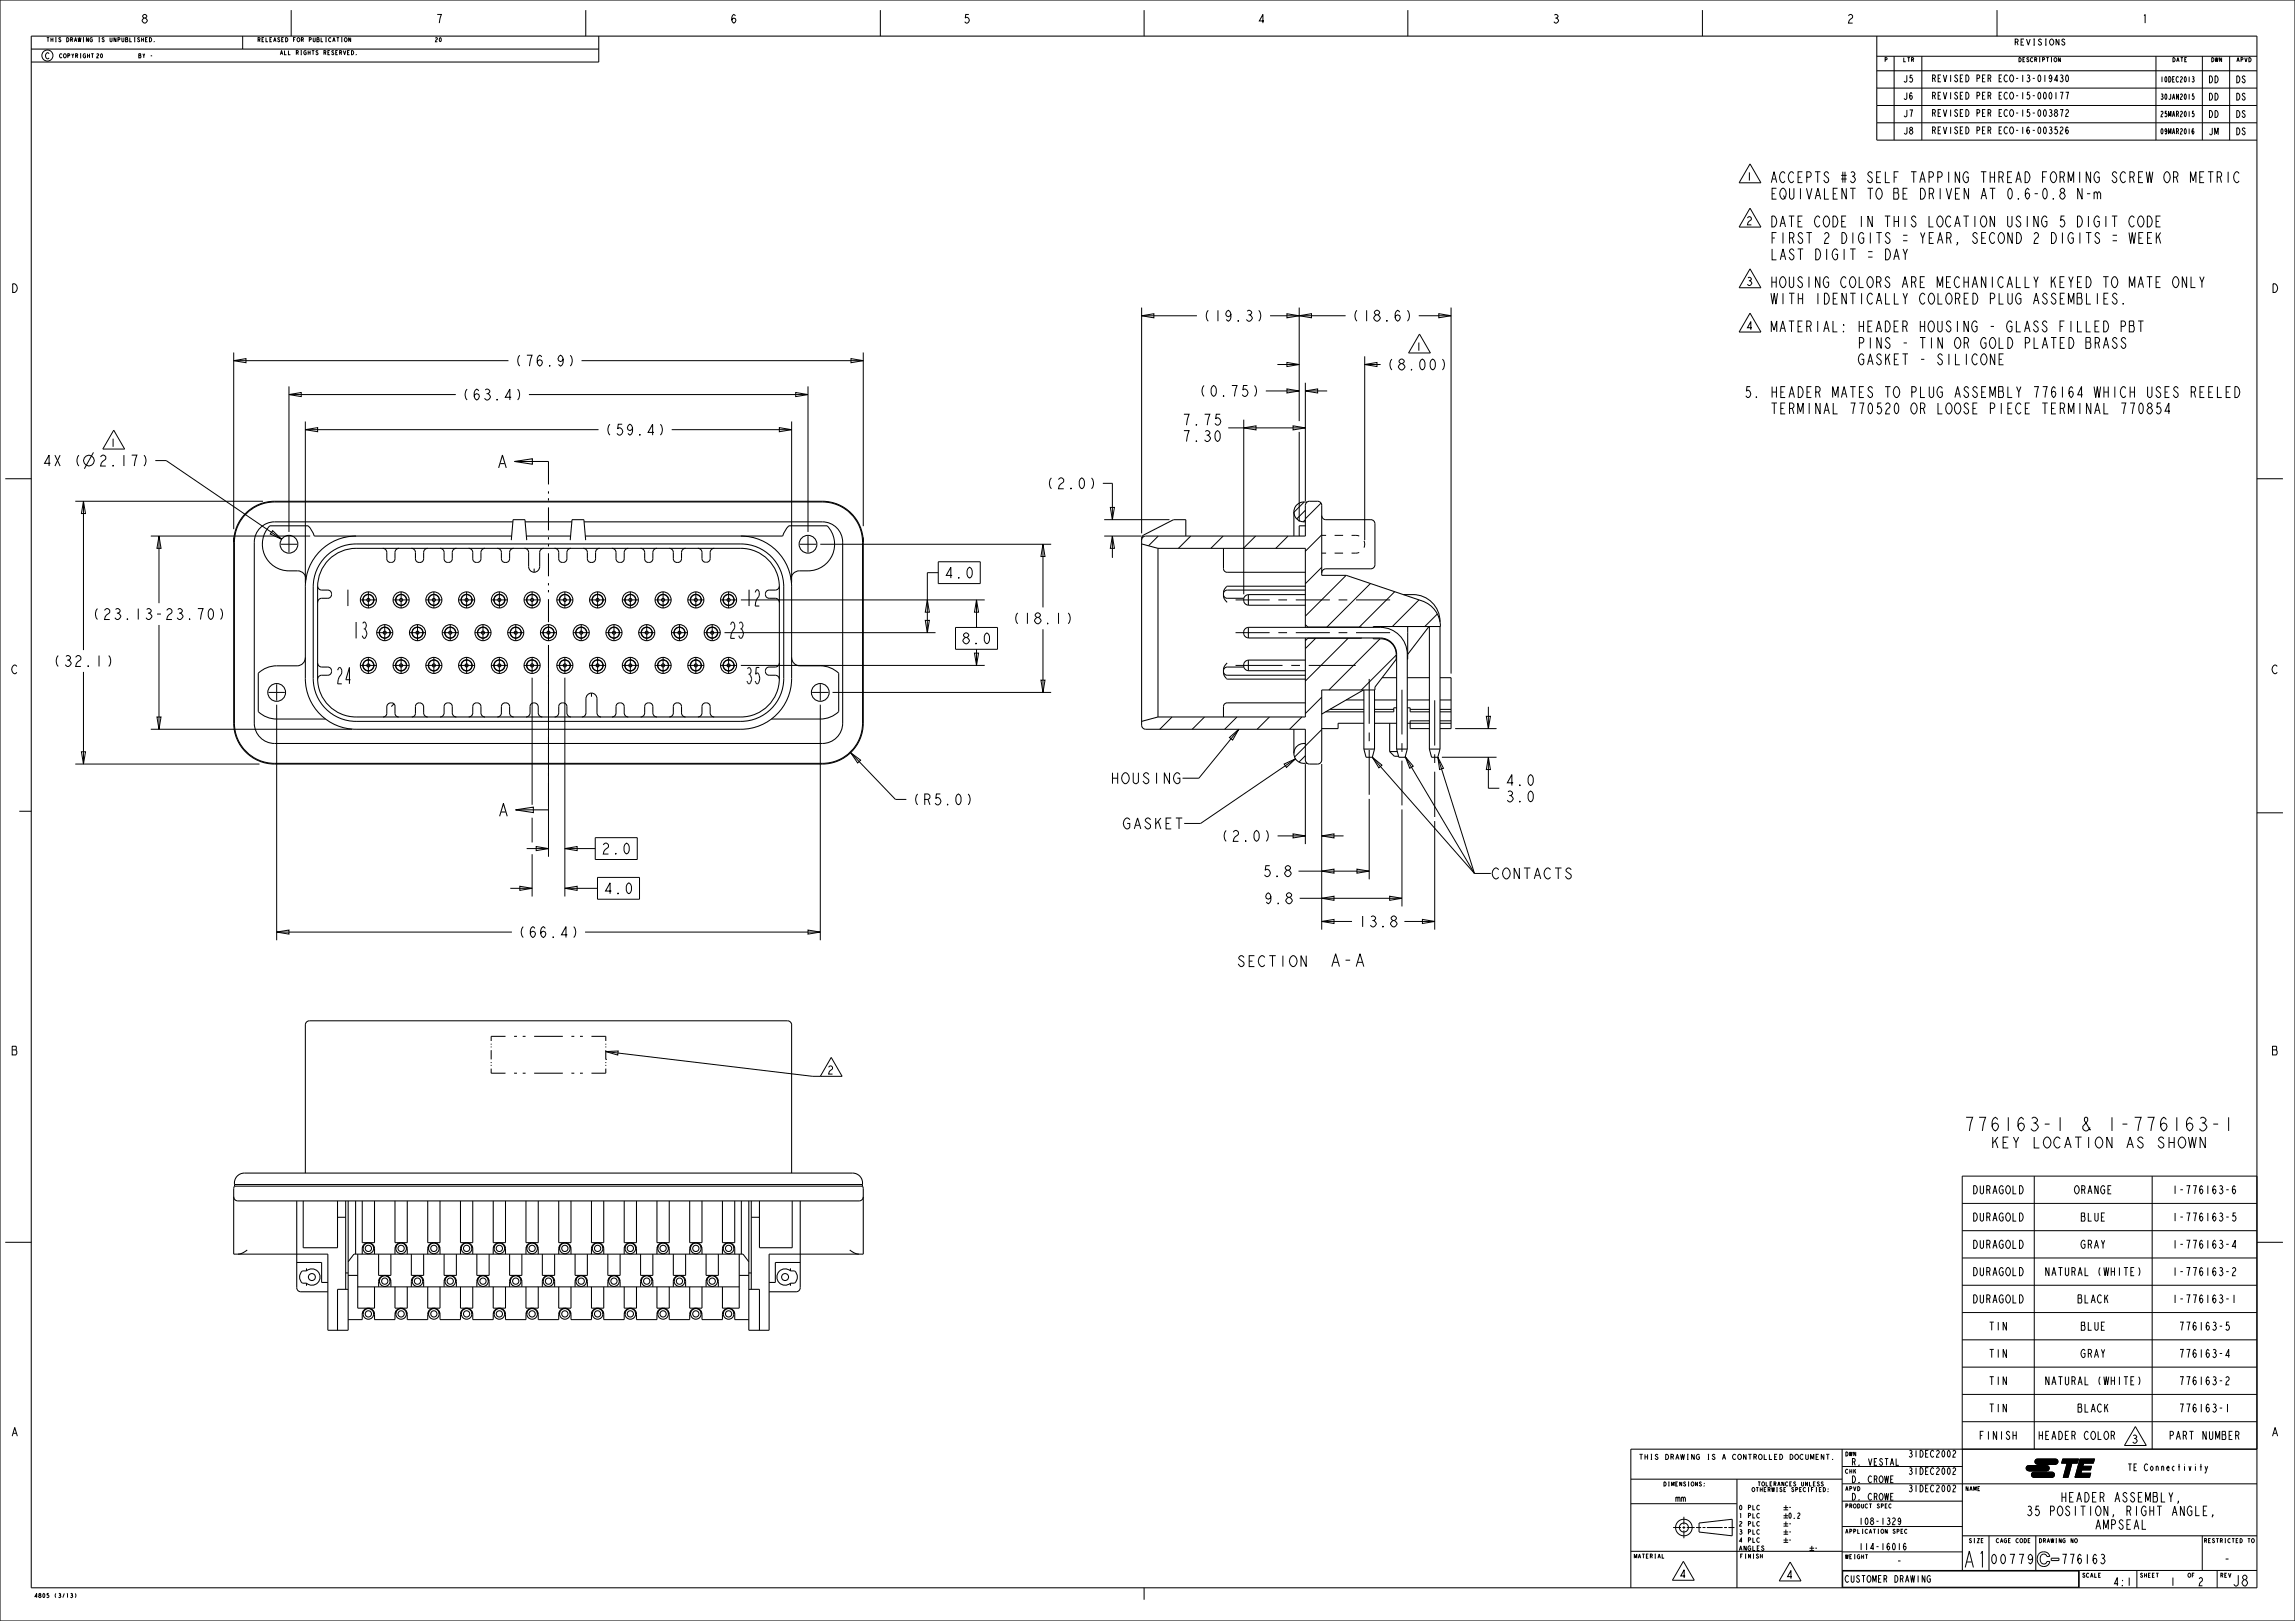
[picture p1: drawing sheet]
<svg xmlns="http://www.w3.org/2000/svg" width="841mm" height="594mm" viewBox="0 0 841 594" stroke-linecap="round" stroke-linejoin="round" font-family="sans-serif">
<defs><g id="words">
<text font-size="7.8" x="719.3" y="574.4">A1</text>
<g font-size="6.5">
<text x="723.1" y="414.4">776163-1</text>
<text x="767.2" y="414.4">&amp; 1-776163-1</text>
</g>
<text font-size="6.1" x="487.2" y="354.2">A-A</text>
<g font-size="5.2">
<text x="647.9" y="66.9">ACCEPTS #3 SELF TAPPING THREAD FORMING SCREW OR METRIC</text>
<text x="646.3" y="73">EQUIVALENT TO BE DRIVEN AT 0.6-0.8 N-m</text>
<text x="647.9" y="83.2">DATE CODE IN THIS LOCATION USING 5 DIGIT CODE</text>
<text x="646.3" y="89.2">FIRST 2 DIGITS = YEAR, SECOND 2 DIGITS = WEEK</text>
<text x="646.3" y="95.2">LAST DIGIT = DAY</text>
<text x="647.9" y="105.4">HOUSING COLORS ARE MECHANICALLY KEYED TO MATE ONLY</text>
<text x="646.3" y="111.4">WITH IDENTICALLY COLORED PLUG ASSEMBLIES.</text>
<text x="440.6" y="117.7">(19.3 )</text>
<text x="495.1" y="117.7">(18.6 )</text>
<text x="647.9" y="121.6">MATERIAL: HEADER HOUSING - GLASS FILLED PBT</text>
<text x="672.6" y="127.7">PINS - TIN OR GOLD PLATED BRASS</text>
<text x="188.3" y="134.2">(76.9 )</text>
<text x="507.9" y="135.6">(8.00 )</text>
<text x="672.6" y="133.7">GASKET - SILICONE</text>
<text x="169" y="146.6">(63.4 )</text>
<text x="439.1" y="145.3">(0.75 )</text>
<text x="638.4" y="145.7">5. HEADER MATES TO PLUG ASSEMBLY 776164 WHICH USES REELED</text>
<text x="432.9" y="155.8">7.75</text>
<text x="646.3" y="151.7">TERMINAL 770520 OR LOOSE PIECE TERMINAL 770854</text>
<text x="221.3" y="159.5">(59.4 )</text>
<text x="432.9" y="161.8">7.30</text>
<text x="15.4" y="170.8">4X (</text>
<text x="35.9" y="170.8">2.17 )</text>
<text x="383.1" y="179.1">(2.0 )</text>
<text x="345.8" y="211.9">4.0</text>
<text x="33.6" y="227">(23.13-23.70)</text>
<text x="370.8" y="228.6">(18.1 )</text>
<text x="352.1" y="235.9">8.0</text>
<text x="19.2" y="244.2">(32.1 )</text>
<text x="406.7" y="287.2">HOUSING</text>
<text x="551.4" y="287.9">4.0</text>
<text x="551.4" y="293.9">3.0</text>
<text x="334.1" y="294.9">(R5.0 )</text>
<text x="413.2" y="303.7">GASKET</text>
<text x="447.2" y="308.3">(2.0 )</text>
<text x="220.1" y="313">2.0</text>
<text x="462.4" y="321.2">5.8</text>
<text x="546.3" y="322.1">CONTACTS</text>
<text x="220.9" y="327.5">4.0</text>
<text x="462.9" y="331.2">9.8</text>
<text x="497.4" y="339.7">13.8</text>
<text x="189.6" y="343.6">(66.4 )</text>
<text x="453" y="354.2">SECTION</text>
<text x="736.4" y="420.7">KEY LOCATION AS SHOWN</text>
<text x="817.8" y="581.2">J8</text>
</g>
<g font-size="4.6">
<text x="754.9" y="550.4">HEADER ASSEMBLY,</text>
<text x="742.3" y="555.4">35 POSITION, RIGHT ANGLE,</text>
<text x="767.5" y="560.4">AMPSEAL</text>
<text x="729.1" y="573.1">00779</text>
<text x="755.1" y="573">776163</text>
<text x="814.7" y="573">-</text>
</g>
<g font-size="4.1">
<text x="51.5" y="8.5">8</text>
<text x="159.5" y="8.5">7</text>
<text x="267.4" y="8.5">6</text>
<text x="352.8" y="8.5">5</text>
<text x="460.7" y="8.5">4</text>
<text x="568.7" y="8.5">3</text>
<text x="676.6" y="8.5">2</text>
<text x="784.6" y="8.5">1</text>
<text x="3.9" y="107.2">D</text>
<text x="832.2" y="107.2">D</text>
<text x="3.9" y="246.9">C</text>
<text x="832.2" y="246.9">C</text>
<text x="3.9" y="386.6">B</text>
<text x="832.2" y="386.6">B</text>
<text x="3.9" y="526.3">A</text>
<text x="832.2" y="526.3">A</text>
</g>
<g font-size="3.9">
<text x="639.6" y="66.2">1</text>
<text x="639.6" y="82.4">2</text>
<text x="639.6" y="104.6">3</text>
<text x="639.6" y="120.9">4</text>
<text x="518.5" y="128.5">1</text>
<text x="40" y="163.7">1</text>
<text x="302.9" y="393.6">2</text>
<text x="724.4" y="437.5">DURAGOLD</text>
<text x="761.1" y="437.5">ORANGE</text>
<text x="798" y="437.5">1-776163-6</text>
<text x="724.4" y="447.5">DURAGOLD</text>
<text x="763.1" y="447.5">BLUE</text>
<text x="798" y="447.5">1-776163-5</text>
<text x="724.4" y="457.5">DURAGOLD</text>
<text x="763.1" y="457.5">GRAY</text>
<text x="798" y="457.5">1-776163-4</text>
<text x="724.4" y="467.5">DURAGOLD</text>
<text x="752.3" y="467.5">NATURAL (WHITE)</text>
<text x="798" y="467.5">1-776163-2</text>
<text x="724.4" y="477.5">DURAGOLD</text>
<text x="762.1" y="477.5">BLACK</text>
<text x="798" y="477.5">1-776163-1</text>
<text x="729.3" y="487.5">TIN</text>
<text x="763.1" y="487.5">BLUE</text>
<text x="800" y="487.5">776163-5</text>
<text x="729.3" y="497.5">TIN</text>
<text x="763.1" y="497.5">GRAY</text>
<text x="800" y="497.5">776163-4</text>
<text x="729.3" y="507.5">TIN</text>
<text x="752.3" y="507.5">NATURAL (WHITE)</text>
<text x="800" y="507.5">776163-2</text>
<text x="729.3" y="517.5">TIN</text>
<text x="762.1" y="517.5">BLACK</text>
<text x="800" y="517.5">776163-1</text>
<text x="726.3" y="527.5">FINISH</text>
<text x="746.7" y="527.5">HEADER COLOR</text>
<text x="797" y="527.5">PART NUMBER</text>
<text x="780.8" y="528.9">3</text>
<text x="694.8" y="573.5">-</text>
<text x="615.2" y="578.2">4</text>
<text x="654.3" y="578.5">4</text>
<text x="774.2" y="581.1">4:1</text>
<text x="795.1" y="581.1">1</text>
<text x="805.3" y="581.1">2</text>
</g>
<g font-size="3.3">
<text x="707.7" y="30">REVISED PER ECO-13-019430</text>
<text x="697.2" y="30.1">J5</text>
<text x="809.2" y="30.3">DD</text>
<text x="819.2" y="30.3">DS</text>
<text x="697.2" y="36.5">J6</text>
<text x="707.7" y="36.3">REVISED PER ECO-15-000177</text>
<text x="809.2" y="36.7">DD</text>
<text x="819.2" y="36.7">DS</text>
<text x="697.3" y="42.8">J7</text>
<text x="707.7" y="42.7">REVISED PER ECO-15-003872</text>
<text x="809.2" y="43">DD</text>
<text x="819.2" y="43">DS</text>
<text x="697.3" y="49.2">J8</text>
<text x="707.7" y="49">REVISED PER ECO-16-003526</text>
<text x="809.2" y="49.4">JM</text>
<text x="819.2" y="49.4">DS</text>
<text x="699.1" y="534">31DEC2002</text>
<text x="678.3" y="537">R. VESTAL</text>
<text x="779.5" y="538.9">TE Connectivity</text>
<text x="678.3" y="543.3">D. CROWE</text>
<text x="699.1" y="540.3">31DEC2002</text>
<text x="613.9" y="550.3">mm</text>
<text x="678.3" y="549.7">D. CROWE</text>
<text x="699.1" y="546.7">31DEC2002</text>
<text x="681" y="558.7">108-1329</text>
<text x="681" y="568">114-16016</text>
<text x="675.9" y="579.8">CUSTOMER DRAWING</text>
</g>
<g font-size="2.9">
<text x="737.9" y="16.5">REVISIONS</text>
<text x="16.4" y="21.6">C</text>
</g>
<g font-size="2.6">
<text x="791.5" y="30.1">10DEC2013</text>
<text x="791.5" y="36.4">30JAN2015</text>
<text x="791.5" y="42.8">25MAR2015</text>
<text x="791.5" y="49.1">09MAR2016</text>
<text x="655.2" y="553.4">-</text>
<text x="655.2" y="556.4">0.2</text>
<text x="655.2" y="559.4">-</text>
<text x="655.2" y="562.4">-</text>
<text x="655.2" y="565.3">-</text>
<text x="664.7" y="568.3">-</text>
</g>
<text font-size="2.5" x="606.9" y="534.8">THIS DRAWING IS A CONTROLLED DOCUMENT.</text>
<g font-size="2.2">
<text x="637.1" y="553.3">0 PLC</text>
<text x="637.1" y="556.3">1 PLC</text>
<text x="637.1" y="559.2">2 PLC</text>
<text x="637.1" y="562.2">3 PLC</text>
<text x="637.1" y="565.2">4 PLC</text>
<text x="637.1" y="568.2">ANGLES</text>
</g>
<g font-size="2">
<text x="16.9" y="15.3">THIS DRAWING IS UNPUBLISHED.</text>
<text x="94.2" y="15.3">RELEASED FOR PUBLICATION</text>
<text x="159.2" y="15.3">20</text>
<text x="21.6" y="21.2">COPYRIGHT</text>
<text x="35.1" y="21.2">20</text>
<text x="50.6" y="21.2">BY -</text>
<text x="102.5" y="20.1">ALL RIGHTS RESERVED.</text>
<text x="690.4" y="22.6">P</text>
<text x="697.3" y="22.6">LTR</text>
<text x="739.5" y="22.6">DESCRIPTION</text>
<text x="795.9" y="22.6">DATE</text>
<text x="810.1" y="22.6">DWN</text>
<text x="819.4" y="22.6">APVD</text>
<text x="676.1" y="533.6">DWN</text>
<text x="676.1" y="539.9">CHK</text>
<text x="609.4" y="544.6">DIMENSIONS:</text>
<text x="643.9" y="544.5">TOLERANCES UNLESS</text>
<text x="641.8" y="546.6">OTHERWISE SPECIFIED:</text>
<text x="676.1" y="546.3">APVD</text>
<text x="720.1" y="546.3">NAME</text>
<text x="676.1" y="552.6">PRODUCT SPEC</text>
<text x="676.1" y="561.9">APPLICATION SPEC</text>
<text x="721.3" y="565.3">SIZE</text>
<text x="731.3" y="565.3">CAGE CODE</text>
<text x="747" y="565.3">DRAWING NO</text>
<text x="807.5" y="565.3">RESTRICTED TO</text>
<text x="598.6" y="571">MATERIAL</text>
<text x="637.5" y="571">FINISH</text>
<text x="676.1" y="571.2">WEIGHT</text>
<text x="762.9" y="578">SCALE</text>
<text x="784.1" y="578">SHEET</text>
<text x="801.6" y="578">OF</text>
<text x="813.5" y="578">REV</text>
<text x="12.4" y="585.4">4805 (3/13)</text>
</g>
</g></defs>
<g fill="none" stroke="#000" stroke-width=".38">
<path d="M0 0h841v594h-841zM11.5 13.2h815.6v568.6h-815.6zM11.5 18h207.9M219.4 13.2v9.5h-207.9M687.7 13.2v38.2M687.7 32.3h139.4M687.7 25.9h139.4M694.1 20.6v30.8M182.7 171.5l1.4-4.7 1.4 4.7M183.3 169.9h1.7M188.6 169.1l6.5-1v2zM188.6 169.1h12.4"/>
<path d="M85.6 198.7a15 15 0 0 1 15-15h200.7a15 15 0 0 1 15 15M85.7 197l-.1 68a15 15 0 0 0 15 15h200.7a15 15 0 0 0 15-15l-.1-68M90.2 188.3a14.7 14.7 0 0 1 10.4-4.4h200.7a14.7 14.7 0 0 1 14.8 14.8v66.3a14.7 14.7 0 0 1-14.8 14.7h-200.7a14.7 14.7 0 0 1-14.7-14.7v-66.3a14.7 14.7 0 0 1 4.3-10.4zM130.5 196.4a18.6 18.6 0 0 0-18.6 18.6v33.6a18.6 18.6 0 0 0 18.6 18.6h141a18.6 18.6 0 0 0 18.6-18.6v-33.6a18.6 18.6 0 0 0-18.6-18.6M187.4 197.9l.6-7.5h4.4l.6 7.5M187.5 196.4h-72.3l-.8-1.7-1.5-2h-14a9.7 9.7 0 0 0-2 10.6 9.7 9.7 0 0 0 9 5.9h3.2a3 3 0 0 1 3 3.4M187.9 191.2h-87.3a7.5 7.5 0 0 0-7.4 7.5v66.3a7.5 7.5 0 0 0 7.4 7.4h200.7a7.5 7.5 0 0 0 7.5-7.4v-66.3a7.5 7.5 0 0 0-7.5-7.5h-87.3M192.4 191.2h17.1M192.9 196.4h16.2M209 197.9l.6-7.5h4.4l.6 7.5M214.5 196.4h72.3l.8-1.7 1.5-2h14a9.7 9.7 0 0 1 2 10.6 9.7 9.7 0 0 1-9 5.9h-3.2a3 3 0 0 0-3 3.4M418.3 197.9a1.5 1.5 0 0 1 1.5-1.5h58.5v-11.2a1.5 1.5 0 0 1 1.5-1.5h3a1.5 1.5 0 0 1 1.5 1.5v25.6h9l27.8 9.4a9.9 9.9 0 0 1 6.7 9.4h-24.6v.3"/>
<path d="M418.3 199.3l6 1.6M434.5 196.4v-6h-4.5l-10.8 5.6-.8 .9-.1 68.8a1.5 1.5 0 0 0 1.5 1.5h58.5v11.3a1.5 1.5 0 0 0 1.5 1.5h3a1.5 1.5 0 0 0 1.5-1.5v-25.7h19.5v-1l7.8-10.2M474.1 187.6v8.8M478.3 192.7h-2.2v3.7M478.9 184a3.7 3.7 0 0 0-4.7 3.2 3.7 3.7 0 0 0 4.1 4M484.3 188.9a1.5 1.5 0 0 0 1.5 1.5h16.5a1.5 1.5 0 0 1 1.5 1.5v15a1.5 1.5 0 0 1-1.5 1.5h-16.5a1.5 1.5 0 0 0-1.5 1.5M116.4 214.8l.3 .9 .7 .5h2.7a1.51 1.51 0 0 1 1.4 1.5 1.51 1.51 0 0 1-1.4 1.5h-2.2a1.5 1.5 0 0 0-1.5 1.5M119.4 203.9a15.7 15.7 0 0 1 11.1-4.6h141a15.7 15.7 0 0 1 15.7 15.7v33.6a15.7 15.7 0 0 1-15.7 15.7h-141a15.7 15.7 0 0 1-15.7-15.7v-33.6a15.7 15.7 0 0 1 4.6-11.1zM120.5 205.1a14.1 14.1 0 0 1 10-4.2h141a14.1 14.1 0 0 1 14.1 14.1v33.6a14.1 14.1 0 0 1-14.1 14.1h-141a14.1 14.1 0 0 1-14.1-14.1v-33.6a14.1 14.1 0 0 1 4.1-9.9zM133 219.6v.5M137 219.6v.5M140.2 200.9a1.5 1.5 0 0 1 1.5 1.5v2.4a1.51 1.51 0 0 0 1.5 1.3 1.51 1.51 0 0 0 1.5-1.3v-2.4a1.5 1.5 0 0 1 1.5-1.5"/>
<path d="M145 219.6v.5M149 219.6v.5M150.7 200.9a1.5 1.5 0 0 1 1.5 1.5v2.4a1.51 1.51 0 0 0 1.5 1.3 1.51 1.51 0 0 0 1.5-1.3v-2.4a1.5 1.5 0 0 1 1.5-1.5M157 219.6v.5M161 219.6v.5M161.2 200.9a1.5 1.5 0 0 1 1.5 1.5v2.4a1.51 1.51 0 0 0 1.5 1.3 1.51 1.51 0 0 0 1.5-1.3v-2.4a1.5 1.5 0 0 1 1.5-1.5M169 219.6v.5M171.7 200.9a1.5 1.5 0 0 1 1.5 1.5v2.4a1.51 1.51 0 0 0 1.5 1.3 1.51 1.51 0 0 0 1.5-1.3v-2.4a1.5 1.5 0 0 1 1.5-1.5M173 219.6v.5M181 219.6v.5M182.2 200.9a1.5 1.5 0 0 1 1.5 1.5v2.4a1.51 1.51 0 0 0 1.5 1.3 1.51 1.51 0 0 0 1.5-1.3v-2.4a1.5 1.5 0 0 1 1.5-1.5M185 219.6v.5"/>
<path d="M192.2 200.9a1.5 1.5 0 0 1 1.5 1.5l.1 5.8 .9 1.2 1 .3M193 219.6v.5M195.7 208.4v1.3M197 219.6v.5M199.3 200.9a1.5 1.5 0 0 0-1.5 1.5l-.1 5.8-.9 1.2-1.1 .3M203.2 200.9a1.5 1.5 0 0 1 1.5 1.5v2.4a1.51 1.51 0 0 0 1.5 1.3 1.51 1.51 0 0 0 1.5-1.3v-2.4a1.5 1.5 0 0 1 1.5-1.5M205 219.6v.5M209 219.6v.5M213.7 200.9a1.5 1.5 0 0 1 1.5 1.5v2.4a1.51 1.51 0 0 0 1.5 1.3 1.51 1.51 0 0 0 1.5-1.3v-2.4a1.5 1.5 0 0 1 1.5-1.5M217 219.6v.5M221 219.6v.5M224.2 200.9a1.5 1.5 0 0 1 1.5 1.5v2.4a1.51 1.51 0 0 0 1.5 1.3 1.51 1.51 0 0 0 1.5-1.3v-2.4a1.5 1.5 0 0 1 1.5-1.5"/>
<path d="M229 219.6v.5M233 219.6v.5M234.7 200.9a1.5 1.5 0 0 1 1.5 1.5v2.4a1.51 1.51 0 0 0 1.5 1.3 1.51 1.51 0 0 0 1.5-1.3v-2.4a1.5 1.5 0 0 1 1.5-1.5M241 219.6v.5M245 219.6v.5M245.2 200.9a1.5 1.5 0 0 1 1.5 1.5v2.4a1.51 1.51 0 0 0 1.5 1.3 1.51 1.51 0 0 0 1.5-1.3v-2.4a1.5 1.5 0 0 1 1.5-1.5M253 219.6v.5M255.7 200.9a1.5 1.5 0 0 1 1.5 1.5v2.3a1.51 1.51 0 0 0 1.5 1.3 1.51 1.51 0 0 0 1.5-1.3v-2.3a1.5 1.5 0 0 1 1.5-1.5M257 219.6v.5M265 219.6v.5M268.9 219.6h.1M268.9 219.6v.5"/>
<path d="M285.6 214.8l-.3 .9-.7 .5h-2.8a1.51 1.51 0 0 0-1.3 1.5 1.51 1.51 0 0 0 1.3 1.5h2.3a1.5 1.5 0 0 1 1.5 1.5M424.3 200.9h54v29M424.3 200.9v61.8M448.3 217.9l.3 .8 .7 .5h6.5M448.3 200.9l.1 7.6 .2 .7 .7 .4 29 .1M455.8 219.3a1.96 1.96 0 0 0 1.7 2.5M457.5 217.9l-1 .3-.7 1.1M457.5 217.9v3.9M457.5 217.9h20.8M478.3 216.2h-28.6l-.8 .3-.6 1.1M478.3 214.8h-28.6l-1.2 1.6-.2 1.9 .4 1.2 1 1.2M514.2 217.9a12.3 12.3 0 0 1 10.2 2.5 9.9 9.9 0 0 1 3.3 7.5"/>
<path d="M139 231.6v.5M143 231.6v.5M151 231.6v.5M155 231.6v.5M163 231.6v.5M167 231.6v.5M175 231.6v.5M179 231.6v.5M187 231.6v.5M191 231.6v.5M199 231.6v.5M203 231.6v.5"/>
<path d="M211 231.6v.5M215 231.6v.5M223 231.6v.5M227 231.6v.5M235 231.6v.5M239 231.6v.5M247 231.6v.5M251 231.6v.5M259 231.6v.5M263 231.6v.5M268.9 220.1h.1M457.5 229.9a1.95 1.95 0 0 0-1.8 1.8 1.95 1.95 0 0 0 1.6 2.1h.2"/>
<path d="M457.5 229.9h48.3a9.9 9.9 0 0 1 9.9 9.9v34.7M457.5 233.8h48.3a6 6 0 0 1 6 6v34.7M457.5 229.9v3.9M457.5 221.8h20.8M478.3 233.8v28.9h-54M478.3 228.9l.9 .9M479.2 233.9h19.5M479.2 229.8v.1M479.2 233.8v.1M479.2 233.9l-.9 .9M479.2 229.8h19.5M498.7 229.8l.3 .1"/>
<path d="M498.7 229.8v.1M498.7 233.8v.1M499 233.8l-.3 .1M503.2 233.8v.3a7.1 7.1 0 0 1 7.3 2.3 6.8 6.8 0 0 1 1.1 5.2M515.8 229.6v2.2M523.6 229.6l-7.8 10.2M523.8 229.6v44.9M527.7 229.6v44.9M111.9 241a3 3 0 0 1-3 3h-7.5a9.7 9.7 0 0 0-6.8 2.7v14.1a9.7 9.7 0 0 0 6.8 2.7h17.9M116.4 242.9a1.5 1.5 0 0 0 1.5 1.5h2.2a1.51 1.51 0 0 1 1.4 1.5 1.51 1.51 0 0 1-1.4 1.5l-2.7 .1-.7 .5-.3 .9M133 243.6v.5M137 243.6v.5"/>
<path d="M144.4 257.9l-1 1M145 243.6v.5M149 243.6v.5M157 243.6v.5M161 243.6v.5M169 243.6v.5M173 243.6v.5M181 243.6v.5M185 243.6v.5M193 243.6v.5M197 243.6v.5M205 243.6v.5"/>
<path d="M209 243.6v.5M216.7 254l1.1 .3 .9 1.2 .1 5.7a1.5 1.5 0 0 0 1.5 1.5M216.7 254l-1 .3-.9 1.2-.1 5.7a1.5 1.5 0 0 1-1.5 1.5M216.7 254v1.3M217 243.6v.5M221 243.6v.5M229 243.6v.5M233 243.6v.5M241 243.6v.5M245 243.6v.5M253 243.6v.5M257 243.6v.5"/>
<path d="M265 243.6v.5M268.9 243.6v.5M285.6 242.9a1.5 1.5 0 0 1-1.5 1.5h-2.3a1.51 1.51 0 0 0-1.3 1.5 1.51 1.51 0 0 0 1.3 1.5l2.8 .1 .7 .5 .3 .9M290.1 241a3 3 0 0 0 3 3h7.5a9.7 9.7 0 0 1 6.7 2.7v14.1a9.7 9.7 0 0 1-6.7 2.7h-17.9M448.3 246.1l.6 1.1 .8 .2h28.6M449.7 242.9l-1 1.3-.4 1.2 .2 1.9 1.2 1.6h28.6M455.8 244.4l.7 1 1 .4M455.8 244.4l-6.5 .1-.7 .5-.3 .8M457.5 241.9l-1 .3a1.95 1.95 0 0 0-.7 2.2M457.5 241.9v3.9M457.5 245.8h20.8M457.5 241.9h20.8"/>
<path d="M478.3 257.6h-29l-.9 .9-.1 4.2M487.3 259.9h12.5M493.3 256.5h6.5M499.6 252.8l-15.3 8.9M499.8 252.8v21.7M503.7 259.9h7M503.7 256.5h8.1M503.7 252.8v21.7M506.5 248.3h5.3M511.6 241.6h.2M511.8 259.4h-1.1v1.4h-7M515.7 259.4h1v1.4h7.1"/>
<path d="M515.7 256.5h8.1M515.7 248.3h8.1M515.7 241.6h.1M516.7 259.9h7.1M527.7 248.3h4v18.7h-4M527.7 259.9h4M527.7 256.5h4M140.4 262.7l.8-.2 .5-.7v-2.7a1.52 1.52 0 0 1 1.4-1.5 1.52 1.52 0 0 1 1.6 1.2l.1 3 .5 .7 .8 .2M150.9 262.7l.8-.2 .5-.7v-2.9a1.5 1.5 0 0 1 1.6-1.3 1.5 1.5 0 0 1 1.4 1.5v2.1a1.5 1.5 0 0 0 1.5 1.5M161.2 262.7a1.5 1.5 0 0 0 1.5-1.5v-2.3a1.51 1.51 0 0 1 1.5-1.3 1.51 1.51 0 0 1 1.5 1.3v2.3a1.5 1.5 0 0 0 1.5 1.5M171.7 262.7a1.5 1.5 0 0 0 1.5-1.5v-2.3a1.51 1.51 0 0 1 1.5-1.3 1.51 1.51 0 0 1 1.5 1.3v2.3a1.5 1.5 0 0 0 1.5 1.5M182.2 262.7a1.5 1.5 0 0 0 1.5-1.5v-2.3a1.51 1.51 0 0 1 1.5-1.3 1.51 1.51 0 0 1 1.5 1.3v2.3a1.5 1.5 0 0 0 1.5 1.5"/>
<path d="M192.7 262.7a1.5 1.5 0 0 0 1.5-1.5v-2.3a1.5 1.5 0 0 1 1.6-1.3 1.5 1.5 0 0 1 1.4 1.5v2.1a1.5 1.5 0 0 0 1.5 1.5M203.2 262.7a1.5 1.5 0 0 0 1.5-1.5v-2.3a1.51 1.51 0 0 1 1.5-1.3 1.51 1.51 0 0 1 1.5 1.3v2.3a1.5 1.5 0 0 0 1.5 1.5M224.2 262.7a1.5 1.5 0 0 0 1.5-1.5v-2.3a1.51 1.51 0 0 1 1.5-1.3 1.51 1.51 0 0 1 1.5 1.3v2.3a1.5 1.5 0 0 0 1.5 1.5M234.7 262.7a1.5 1.5 0 0 0 1.5-1.5v-2.3a1.51 1.51 0 0 1 1.5-1.3 1.51 1.51 0 0 1 1.5 1.3v2.3a1.5 1.5 0 0 0 1.5 1.5M245.2 262.7a1.5 1.5 0 0 0 1.5-1.5v-2.3a1.51 1.51 0 0 1 1.5-1.3 1.51 1.51 0 0 1 1.5 1.3v2.3a1.5 1.5 0 0 0 1.5 1.5M255.7 262.7a1.5 1.5 0 0 0 1.5-1.5v-2.3a1.51 1.51 0 0 1 1.5-1.3 1.51 1.51 0 0 1 1.5 1.3v2.3a1.5 1.5 0 0 0 1.5 1.5M424.3 262.7l-6 1.6M474.1 267.2v8.9M478.3 272.5a3.7 3.7 0 0 0-4.1 4 3.7 3.7 0 0 0 4.7 3.2M485.8 260.8h14M499.8 274.5l.8 3h2.3l.8-3M499.8 274.5h3.9"/>
<path d="M499.8 265h-9.5v2h-6M503.7 265h8.1M509.2 265v10.4l1.8 1.7M511.8 274.5l.8 3h2.3l.8-3M511.8 274.5h3.9M515.7 265h8.1M523.8 274.5l.8 3h2.3l.8-3M523.8 274.5h3.9M523.8 264.1h-7.1v2.9h7.1M527.7 265h4M527.7 264.1h4M527.7 260.8h4"/>
<path d="M183.1 299.1l1.4-4.7 1.4 4.7M183.6 297.6h1.7M188.9 296.8l6.5-1v2zM188.9 296.8h12.1M85.6 438.6a1.5 1.5 0 0 0 1.5 1.5h227.7a1.5 1.5 0 0 0 1.5-1.5M85.9 434.1a3.6 3.6 0 0 1 3.6-4.2h222.9a3.6 3.6 0 0 1 3.6 4.2M85.9 434.1v.6M85.9 434.7h230.1M85.9 434.1h230.1M85.9 434.7l-.3 .9v24h34.5v27.9h7.5v-47.4M111.9 429.9v-54.3a1.5 1.5 0 0 1 1.5-1.5h175.2a1.5 1.5 0 0 1 1.5 1.5v54.3M316 434.7l.3 .9v24h-34.5v27.9h-7.4v-47.4"/>
<path d="M316 434.1v.6M90.6 458.1l-1.9 1.1-1.5 .4M108.7 440.1v31.8a1.5 1.5 0 0 0 1.5 1.5h9.9M111.1 440.1v17.1h12.6v-17.1M123.7 446.1h3M126.7 440.1v32.4M130.3 440.1v19.5M131.1 459.6v19.8h6.1v-7.8M132.7 459.6a3.5 3.5 0 0 1 1.2-3.9 2.25 2.25 0 0 1 3.3 1.9v2M132.7 440.1v15.3h4.5v-15.3M133 456.5v1M136.9 456.5v1"/>
<path d="M138.7 459.6v7.8h4.5v-7.8M144.7 459.6a3.5 3.5 0 0 1 1.2-3.9 2.25 2.25 0 0 1 3.3 1.9v2M144.7 440.1v15.3h4.5v-15.3M145 456.5v1M148.9 456.5v1M150.7 459.6v7.8h4.5v-7.8M156.7 459.6a3.5 3.5 0 0 1 1.2-3.9 2.25 2.25 0 0 1 3.3 1.9v2M156.7 440.1v15.3h4.5v-15.3M157 456.5v1M160.9 456.5v1M162.7 459.6v7.8h4.5v-7.8M168.7 459.6a3.5 3.5 0 0 1 1.2-3.9 2.25 2.25 0 0 1 3.3 1.9v2"/>
<path d="M168.7 440.1v15.3h4.5v-15.3M169 456.5v1M172.9 456.5v1M174.7 459.6v7.8h4.5v-7.8M180.7 459.6a3.5 3.5 0 0 1 1.2-3.9 2.25 2.25 0 0 1 3.3 1.9v2M180.7 440.1v15.3h4.5v-15.3M181 456.5v1M184.9 456.5v1M186.7 459.6v7.8h4.5v-7.8M192.7 459.6a3.5 3.5 0 0 1 1.2-3.9 2.25 2.25 0 0 1 3.3 1.9v2M192.7 440.1v15.3h4.5v-15.3M193 456.5v1"/>
<path d="M196.9 456.5v1M198.7 459.6v7.8h4.5v-7.8M204.7 459.6a3.5 3.5 0 0 1 1.2-3.9 2.25 2.25 0 0 1 3.3 1.9v2M204.7 440.1v15.3h4.5v-15.3M205 456.5v1M208.9 456.5v1M210.7 459.6v7.8h4.5v-7.8M216.7 459.6a3.5 3.5 0 0 1 1.2-3.9 2.25 2.25 0 0 1 3.3 1.9v2M216.7 440.1v15.3h4.5v-15.3M217 456.5v1M220.9 456.5v1M222.7 459.6v7.8h4.5v-7.8"/>
<path d="M228.7 459.6a3.5 3.5 0 0 1 1.2-3.9 2.25 2.25 0 0 1 3.3 1.9v2M228.7 440.1v15.3h4.5v-15.3M229 456.5v1M232.9 456.5v1M234.7 459.6v7.8h4.5v-7.8M240.7 459.6a3.5 3.5 0 0 1 1.2-3.9 2.25 2.25 0 0 1 3.3 1.9v2M240.7 440.1v15.3h4.5v-15.3M241 456.5v1M244.9 456.5v1M246.7 459.6v7.8h4.5v-7.8M252.7 459.6a3.5 3.5 0 0 1 1.2-3.9 2.25 2.25 0 0 1 3.3 1.9v2M252.7 440.1v15.3h4.5v-15.3"/>
<path d="M253 456.5v1M256.9 456.5v1M258.7 459.6v7.8h4.5v-7.8M264.7 459.6a3.5 3.5 0 0 1 1.2-3.9 2.25 2.25 0 0 1 3.3 1.9v2M264.7 440.1v15.3h4.5v-15.3M265 456.5v1M268.9 456.5v1M270.9 459.6v19.8h-6.2v-7.8M271.7 440.1v19.5M275.3 446.1h3M275.3 440.1v32.4M278.3 440.1v17.1h12v-17.1"/>
<path d="M293.2 440.1v31.8a1.5 1.5 0 0 1-1.5 1.5h-9.9M311.4 458.1l1.9 1.1 1.4 .4M108.7 462.6h9.2v7.3h2.2M112.3 464.8v.9M112.3 470.2v.9M126.7 466.5h.9M127.6 472.5h-3.9v15M127.6 462.4l2.1-2.8h142.6l2.1 2.8M127.6 467.4h3.5M138.7 471.6a3.5 3.5 0 0 1 1.2-3.9 2.25 2.25 0 0 1 3.3 1.9v2M139 468.5v1M142.9 468.5v1"/>
<path d="M144.7 471.6v7.8h4.5v-7.8M150.7 471.6a3.5 3.5 0 0 1 1.2-3.9 2.25 2.25 0 0 1 3.3 1.9v2M151 468.5v1M154.9 468.5v1M156.7 471.6v7.8h4.5v-7.8M162.7 471.6a3.5 3.5 0 0 1 1.2-3.9 2.25 2.25 0 0 1 3.3 1.9v2M163 468.5v1M166.9 468.5v1M168.7 471.6v7.8h4.5v-7.8M174.7 471.6a3.5 3.5 0 0 1 1.2-3.9 2.25 2.25 0 0 1 3.3 1.9v2M175 468.5v1M178.9 468.5v1"/>
<path d="M180.7 471.6v7.8h4.5v-7.8M186.7 471.6a3.5 3.5 0 0 1 1.2-3.9 2.25 2.25 0 0 1 3.3 1.9v2M187 468.5v1M190.9 468.5v1M192.7 471.6v7.8h4.5v-7.8M198.7 471.6a3.5 3.5 0 0 1 1.2-3.9 2.25 2.25 0 0 1 3.3 1.9v2M199 468.5v1M202.9 468.5v1M204.7 471.6v7.8h4.5v-7.8M210.7 471.6a3.5 3.5 0 0 1 1.2-3.9 2.25 2.25 0 0 1 3.3 1.9v2M211 468.5v1M214.9 468.5v1"/>
<path d="M216.7 471.6v7.8h4.5v-7.8M222.7 471.6a3.5 3.5 0 0 1 1.2-3.9 2.25 2.25 0 0 1 3.3 1.9v2M223 468.5v1M226.9 468.5v1M228.7 471.6v7.8h4.5v-7.8M234.7 471.6a3.5 3.5 0 0 1 1.2-3.9 2.25 2.25 0 0 1 3.3 1.9v2M235 468.5v1M238.9 468.5v1M240.7 471.6v7.8h4.5v-7.8M246.7 471.6a3.5 3.5 0 0 1 1.2-3.9 2.25 2.25 0 0 1 3.3 1.9v2M247 468.5v1M250.9 468.5v1"/>
<path d="M252.7 471.6v7.8h4.5v-7.8M258.7 471.6a3.5 3.5 0 0 1 1.2-3.9 2.25 2.25 0 0 1 3.3 1.9v2M259 468.5v1M262.9 468.5v1M270.9 467.4h3.5M274.4 472.5h3.9v15M274.4 466.5h.9M289.7 464.8v.9M289.7 470.2v.9M293.2 462.6h-9.1v7.3h-2.3M127.6 483.6h5.1a3.5 3.5 0 0 1 1.2-3.9 2.25 2.25 0 0 1 3.3 1.9v2h7.5a3.5 3.5 0 0 1 1.2-3.9 2.25 2.25 0 0 1 3.3 1.9v2h7.5a3.5 3.5 0 0 1 1.2-3.9 2.25 2.25 0 0 1 3.3 1.9v2h7.5a3.5 3.5 0 0 1 1.2-3.9 2.25 2.25 0 0 1 3.3 1.9v2h7.5a3.5 3.5 0 0 1 1.2-3.9 2.25 2.25 0 0 1 3.3 1.9v2h7.5a3.5 3.5 0 0 1 1.2-3.9 2.25 2.25 0 0 1 3.3 1.9v2h7.5a3.5 3.5 0 0 1 1.2-3.9 2.25 2.25 0 0 1 3.3 1.9v2h7.5a3.5 3.5 0 0 1 1.2-3.9 2.25 2.25 0 0 1 3.3 1.9v2h7.5a3.5 3.5 0 0 1 1.2-3.9 2.25 2.25 0 0 1 3.3 1.9v2h7.5a3.5 3.5 0 0 1 1.2-3.9 2.25 2.25 0 0 1 3.3 1.9v2h7.5a3.5 3.5 0 0 1 1.2-3.9 2.25 2.25 0 0 1 3.3 1.9v2h7.5a3.5 3.5 0 0 1 1.2-3.9 2.25 2.25 0 0 1 3.3 1.9v2h5.2M133 480.5v1"/>
<path d="M136.9 480.5v1M145 480.5v1M148.9 480.5v1M157 480.5v1M160.9 480.5v1M169 480.5v1M172.9 480.5v1M181 480.5v1M184.9 480.5v1M193 480.5v1M196.9 480.5v1M205 480.5v1"/>
<path d="M208.9 480.5v1M217 480.5v1M220.9 480.5v1M229 480.5v1M232.9 480.5v1M241 480.5v1M244.9 480.5v1M253 480.5v1M256.9 480.5v1M265 480.5v1M268.9 480.5v1M675 531v50.8"/>
<path d="M719.1 531v44.5M827.1 531h-229.5v50.8M597.7 542h77.3M636.5 542v39.8M675 550.1h44.1M719.1 543.7h108M597.6 568.5h77.5M675 575.5h86.9v6.3M675.2 575.7h86.5v5.9h-86.5zM719.1 562.8h108"/>
<circle cx="105.9" cy="199.4" r="3.3"/>
<circle cx="135" cy="219.8" r="1.95"/>
<circle cx="135" cy="219.8" r=".57"/>
<circle cx="147" cy="219.8" r="2.94"/>
<circle cx="147" cy="219.8" r="2.04"/>
<circle cx="147" cy="219.8" r="1.95"/>
<circle cx="147" cy="219.8" r=".57"/>
<circle cx="159" cy="219.8" r="2.94"/>
<circle cx="159" cy="219.8" r="2.04"/>
<circle cx="159" cy="219.8" r="1.95"/>
<circle cx="159" cy="219.8" r=".57"/>
<circle cx="171" cy="219.8" r="2.94"/>
<circle cx="171" cy="219.8" r="1.95"/>
<circle cx="171" cy="219.8" r="2.04"/>
<circle cx="171" cy="219.8" r=".57"/>
<circle cx="183" cy="219.8" r="2.94"/>
<circle cx="183" cy="219.8" r="2.04"/>
<circle cx="183" cy="219.8" r="1.95"/>
<circle cx="183" cy="219.8" r=".57"/>
<circle cx="195" cy="219.8" r="2.94"/>
<circle cx="195" cy="219.8" r="2.04"/>
<circle cx="195" cy="219.8" r="1.95"/>
<circle cx="195" cy="219.8" r=".57"/>
<circle cx="207" cy="219.8" r="2.94"/>
<circle cx="207" cy="219.8" r="2.04"/>
<circle cx="207" cy="219.8" r="1.95"/>
<circle cx="207" cy="219.8" r=".57"/>
<circle cx="219" cy="219.8" r="2.94"/>
<circle cx="219" cy="219.8" r="2.04"/>
<circle cx="219" cy="219.8" r="1.95"/>
<circle cx="219" cy="219.8" r=".57"/>
<circle cx="231" cy="219.8" r="1.95"/>
<circle cx="231" cy="219.8" r=".57"/>
<circle cx="243" cy="219.8" r="1.95"/>
<circle cx="243" cy="219.8" r=".57"/>
<circle cx="255" cy="219.8" r="1.95"/>
<circle cx="255" cy="219.8" r=".57"/>
<circle cx="267" cy="219.8" r="1.95"/>
<circle cx="267" cy="219.8" r=".57"/>
<circle cx="141" cy="231.8" r="1.95"/>
<circle cx="141" cy="231.8" r=".57"/>
<circle cx="153" cy="231.8" r="1.95"/>
<circle cx="153" cy="231.8" r=".57"/>
<circle cx="165" cy="231.8" r="1.95"/>
<circle cx="165" cy="231.8" r=".57"/>
<circle cx="177" cy="231.8" r="1.95"/>
<circle cx="177" cy="231.8" r=".57"/>
<circle cx="189" cy="231.8" r="1.95"/>
<circle cx="189" cy="231.8" r=".57"/>
<circle cx="201" cy="231.8" r="1.95"/>
<circle cx="201" cy="231.8" r=".57"/>
<circle cx="213" cy="231.8" r="1.95"/>
<circle cx="213" cy="231.8" r=".57"/>
<circle cx="225" cy="231.8" r="1.95"/>
<circle cx="225" cy="231.8" r=".57"/>
<circle cx="237" cy="231.8" r="1.95"/>
<circle cx="237" cy="231.8" r=".57"/>
<circle cx="249" cy="231.8" r="1.95"/>
<circle cx="249" cy="231.8" r=".57"/>
<circle cx="261" cy="231.8" r="1.95"/>
<circle cx="261" cy="231.8" r=".57"/>
<circle cx="101.4" cy="253.7" r="3.3"/>
<circle cx="135" cy="243.8" r="1.95"/>
<circle cx="135" cy="243.8" r=".57"/>
<circle cx="147" cy="243.8" r="1.95"/>
<circle cx="147" cy="243.8" r=".57"/>
<circle cx="159" cy="243.8" r="1.95"/>
<circle cx="159" cy="243.8" r=".57"/>
<circle cx="171" cy="243.8" r="1.95"/>
<circle cx="171" cy="243.8" r=".57"/>
<circle cx="183" cy="243.8" r="1.95"/>
<circle cx="183" cy="243.8" r=".57"/>
<circle cx="195" cy="243.8" r="1.95"/>
<circle cx="195" cy="243.8" r=".57"/>
<circle cx="207" cy="243.8" r="1.95"/>
<circle cx="207" cy="243.8" r=".57"/>
<circle cx="219" cy="243.8" r="1.95"/>
<circle cx="219" cy="243.8" r=".57"/>
<circle cx="231" cy="243.8" r="1.95"/>
<circle cx="231" cy="243.8" r=".57"/>
<circle cx="243" cy="243.8" r="1.95"/>
<circle cx="243" cy="243.8" r=".57"/>
<circle cx="255" cy="243.8" r="1.95"/>
<circle cx="255" cy="243.8" r=".57"/>
<circle cx="267" cy="243.8" r="1.95"/>
<circle cx="267" cy="243.8" r=".57"/>
<circle cx="300.6" cy="253.7" r="3.3"/>
<circle cx="135" cy="457.5" r="1.95"/>
<circle cx="135" cy="457.5" r="1.15"/>
<circle cx="147" cy="457.5" r="1.95"/>
<circle cx="147" cy="457.5" r="1.15"/>
<circle cx="159" cy="457.5" r="1.95"/>
<circle cx="159" cy="457.5" r="1.15"/>
<circle cx="171" cy="457.5" r="1.95"/>
<circle cx="171" cy="457.5" r="1.15"/>
<circle cx="183" cy="457.5" r="1.95"/>
<circle cx="183" cy="457.5" r="1.15"/>
<circle cx="195" cy="457.5" r="1.95"/>
<circle cx="195" cy="457.5" r="1.15"/>
<circle cx="207" cy="457.5" r="1.95"/>
<circle cx="207" cy="457.5" r="1.15"/>
<circle cx="219" cy="457.5" r="1.95"/>
<circle cx="219" cy="457.5" r="1.15"/>
<circle cx="231" cy="457.5" r="1.95"/>
<circle cx="231" cy="457.5" r="1.15"/>
<circle cx="243" cy="457.5" r="1.95"/>
<circle cx="243" cy="457.5" r="1.15"/>
<circle cx="255" cy="457.5" r="1.95"/>
<circle cx="255" cy="457.5" r="1.15"/>
<circle cx="267" cy="457.5" r="1.95"/>
<circle cx="267" cy="457.5" r="1.15"/>
<circle cx="141" cy="469.5" r="1.95"/>
<circle cx="141" cy="469.5" r="1.15"/>
<circle cx="153" cy="469.5" r="1.95"/>
<circle cx="153" cy="469.5" r="1.15"/>
<circle cx="165" cy="469.5" r="1.95"/>
<circle cx="165" cy="469.5" r="1.15"/>
<circle cx="177" cy="469.5" r="1.95"/>
<circle cx="177" cy="469.5" r="1.15"/>
<circle cx="189" cy="469.5" r="1.95"/>
<circle cx="189" cy="469.5" r="1.15"/>
<circle cx="201" cy="469.5" r="1.95"/>
<circle cx="201" cy="469.5" r="1.15"/>
<circle cx="213" cy="469.5" r="1.95"/>
<circle cx="213" cy="469.5" r="1.15"/>
<circle cx="225" cy="469.5" r="1.95"/>
<circle cx="225" cy="469.5" r="1.15"/>
<circle cx="237" cy="469.5" r="1.95"/>
<circle cx="237" cy="469.5" r="1.15"/>
<circle cx="249" cy="469.5" r="1.95"/>
<circle cx="249" cy="469.5" r="1.15"/>
<circle cx="261" cy="469.5" r="1.95"/>
<circle cx="261" cy="469.5" r="1.15"/>
<circle cx="135" cy="481.5" r="1.95"/>
<circle cx="135" cy="481.5" r="1.15"/>
<circle cx="147" cy="481.5" r="1.95"/>
<circle cx="147" cy="481.5" r="1.15"/>
<circle cx="159" cy="481.5" r="1.95"/>
<circle cx="159" cy="481.5" r="1.15"/>
<circle cx="171" cy="481.5" r="1.95"/>
<circle cx="171" cy="481.5" r="1.15"/>
<circle cx="183" cy="481.5" r="1.95"/>
<circle cx="183" cy="481.5" r="1.15"/>
<circle cx="195" cy="481.5" r="1.95"/>
<circle cx="195" cy="481.5" r="1.15"/>
<circle cx="207" cy="481.5" r="1.95"/>
<circle cx="207" cy="481.5" r="1.15"/>
<circle cx="219" cy="481.5" r="1.95"/>
<circle cx="219" cy="481.5" r="1.15"/>
<circle cx="231" cy="481.5" r="1.95"/>
<circle cx="231" cy="481.5" r="1.15"/>
<circle cx="243" cy="481.5" r="1.95"/>
<circle cx="243" cy="481.5" r="1.15"/>
<circle cx="255" cy="481.5" r="1.95"/>
<circle cx="255" cy="481.5" r="1.15"/>
<circle cx="267" cy="481.5" r="1.95"/>
<circle cx="267" cy="481.5" r="1.15"/>
</g>
<path d="M201 169.1v127.7" fill="none" stroke="#000" stroke-width=".38" stroke-dasharray="8.4 2.5 .8 1.7 .8 2.5" stroke-linecap="butt"/>
<g fill="none" stroke="#000" stroke-width=".37">
<path d="M33.4 19.7h.9M33.9 19.7v1.5M51.2 14l-.5-.2-.3 .4a.67 .67 0 0 1 .6 .4 .67 .67 0 0 1-.1 .7l-.5-.4M51.9 13.8v1.5M51.9 14.5h.7M52.6 13.8v1.5M53.3 14.5h.5M54.1 13.8h-.8v1.5h.8M54.8 13.8a.76 .76 0 0 1 .8 .7 .76 .76 0 0 1-.8 .8zM56.6 15.3h.1M88.9 13.2v4.8M106.7 3.7v9.5"/>
<path d="M123.4 13.8h.9M123.8 13.8v1.5M125.1 13.8h.3M125.1 15.3h.3M125.3 13.8v1.5M125.8 18.5l.5 1.6 .4-1.6M127.4 19.3h.4M128.1 18.5h-.7v1.6h.7M128.5 13.8v1.5l-.7-1.5v1.5M128.8 18.5a.76 .76 0 0 1 .8 .8 .76 .76 0 0 1-.8 .8zM130.6 20.1h.1M214.7 3.7v9.5"/>
<path d="M322.6 3.7v9.5M419.3 3.7v9.5M515.9 3.7v9.5M623.9 3.7v9.5M731.8 3.7v9.5M754.5 14.3v2.2l-1.1-2.2v2.2M756.6 14.7l-.4-.4-.6 .4 1 1.1-.1 .6-.5 .1-.6-.5M55.2 20.4h.5M687.7 38.7h139.3M687.7 20.6h139.4M704.3 20.6v30.8M751.1 34l.3-.2a1.72 1.72 0 0 1 0 2.5 1.8 1.8 0 0 1-.3-2.3z"/>
<path d="M751.9 28.3l-.5 .6-.4-.2-.1-.4 .5-.8a1.72 1.72 0 0 1 0 2.5l-.4-.4M753.4 33.8v2.5M754 29.4h-1.1l.9-1.9v2.5M754.9 33.8h1l-.5 2.5M755 21.1v1.5l-.7-1.5v1.5M755.1 27.7l.2-.2 .5 .2 .1 .4-.3 .4a.69 .69 0 0 1 .4 .9 .69 .69 0 0 1-.9 .4l-.2-.2M755.3 28.5h.3M757 33.8h1l-.5 2.5M757.2 27.7l.3-.2a1.72 1.72 0 0 1 0 2.5 1.8 1.8 0 0 1-.3-2.3zM790.1 20.6l-.1 30.8M801.3 21.1h-.7v1.5h.7M803.4 28.2l.3-.1 .3 .3-.3 .5a.54 .54 0 0 1 .4 .7 .54 .54 0 0 1-.7 .3l-.1-.1"/>
<path d="M803.5 28.9h.2M804 34.4h-.5l-.1 .9 .1-.2a.7 .7 0 0 1 .6 .7 .7 .7 0 0 1-.6 .6l-.2-.3M807.1 20.6l-.1 30.8M817.1 20.6l-.1 30.8M824.1 21.1a.76 .76 0 0 1 .8 .8 .76 .76 0 0 1-.8 .7zM687.7 45h139.3M687.7 51.4h139.3M751 40.4l.5-.2 .4 .4-.4 .6a.69 .69 0 0 1 .5 .9 .69 .69 0 0 1-1 .4l-.1-.2M751 46.7l.5-.2 .4 .4-.4 .7a.69 .69 0 0 1 .5 .9 .69 .69 0 0 1-1 .3l-.1-.2M751.2 41.2h.3M751.2 47.6h.3M753 41.4a.62 .62 0 0 1 1 .3 .62 .62 0 0 1-.5 .9 .62 .62 0 0 1-.7-.8z"/>
<path d="M753.3 41.2l-.4-.4 .4-.6 .6 .4-.4 .6M753.9 46.5h-.7l-.2 1.1 .3-.2a.85 .85 0 0 1 .7 .8 .85 .85 0 0 1-.7 .8l-.4-.4M754.9 40.2h1l-.5 2.5M754.9 46.9l.4-.4 .6 .4-1 2.1h1M757 40.6l.3-.4 .7 .4-1 2.1h1M757.9 46.9l-.4-.4a1.72 1.72 0 0 0 0 2.5l.5-.8-.1-.4-.4-.2-.5 .6M803.9 47.4l-.3-.3-.3 .7 .3 1.3 .3-1-.3-.1-.3 .5M804 40.8h-.5l-.1 .8 .1-.2a.7 .7 0 0 1 .6 .7 .7 .7 0 0 1-.6 .7l-.2-.3M641.3 60.1l4 6.9h-8zM641.3 76.3l4 6.9h-8zM641.3 98.5l4 6.9h-8zM641.3 114.7l4 7h-8z"/>
<path d="M1.9 175.4h9.6M827.1 175.4h9.5M424.4 196.4l-3.5 3.6M436.3 196.4l-4.5 4.5M448.2 196.4l-4.5 4.5M460.1 196.4l-4.5 4.5M472 196.4l-4.5 4.5M477.9 184l-3.7 3.7M478.3 187l-3.1 3.1M478.3 190.4l-.7 .8M484.1 184.4l-5.8 5.7M484.3 196l-6 6"/>
<path d="M484.3 207.9l-6 6M493.3 210.8l-15 15M502.2 213.8l-16 16M511.1 216.8l-13 13M520 219.8l-9.8 9.8M482.1 233.9l-3.8 3.8M494 233.9l-15.7 15.7M505.7 234.1l-18.7 18.7M526.7 225l-4.6 4.6M484.3 255.5l-6 6M511.6 240.1l-12.7 12.7M429.5 262.7l-4.5 4.5"/>
<path d="M441.4 262.7l-4.5 4.5M453.3 262.7l-4.5 4.5M465.2 262.7l-4.5 4.5M477.1 262.7l-4.5 4.5M478.3 273.5l-3.9 3.9M478.3 276.9l-2.3 2.3M484.3 267.4l-6 6M7.1 297.3h4.4M827.1 297.8h9.5M719.1 431h108v100h-108zM723.3 434.5a1.51 1.51 0 0 1 1.3 1.5 1.51 1.51 0 0 1-1.3 1.5zM740.1 434.5a1.51 1.51 0 0 1 1.3 1.5 1.51 1.51 0 0 1-1.3 1.5z"/>
<path d="M745.5 431v100M788.7 431v100M819.1 435l-.4-.5a2.03 2.03 0 0 0 0 3 .99 .99 0 0 0 0-1.8l-.5 .3-.1 .5M1.9 455.2h9.6M719.1 451h108M719.1 441h108M723.3 454.5a1.51 1.51 0 0 1 1.3 1.5 1.51 1.51 0 0 1-1.3 1.5zM723.3 444.5a1.51 1.51 0 0 1 1.3 1.5 1.51 1.51 0 0 1-1.3 1.5zM740.1 454.5a1.51 1.51 0 0 1 1.3 1.5 1.51 1.51 0 0 1-1.3 1.5zM740.1 444.5a1.51 1.51 0 0 1 1.3 1.5 1.51 1.51 0 0 1-1.3 1.5zM827.1 455.2h9.5M719.1 471h108"/>
<path d="M719.1 461h108M723.3 464.5a1.51 1.51 0 0 1 1.3 1.5 1.51 1.51 0 0 1-1.3 1.5zM740.1 464.5a1.51 1.51 0 0 1 1.3 1.5 1.51 1.51 0 0 1-1.3 1.5zM750.9 464.5v3l-1.2-3v3M783.7 464.5a2.67 2.67 0 0 1 0 3M719.1 491h108M719.1 481h108M719.1 511h108M719.1 501h108M600.8 532.9h1.2M601.4 532.9v1.9M602.8 532.9v1.9"/>
<path d="M602.8 533.9h.9M603.7 532.9v1.9M604.9 532.9h.5M604.9 534.8h.5M605.2 532.9v1.9M666.4 532.9h-.9v1.9h.9M668.3 532.9v1.9l-.9-1.9v1.9M669.2 532.9h1.2M669.8 532.9v1.9M671.6 534.7l.1 .1zM675 537.4h44.1M694.8 534.5v2.5h1"/>
<path d="M715.6 531.9l.4-.4 .6 .4-1 2.1h1M715.6 538.2l.4-.4 .6 .4-1 2.1h1M719.1 521h108M742.8 537.3l.6-.3h6.6a.95 .95 0 0 1 .9 .9 .95 .95 0 0 1-.8 1l-6.7 .1a.95 .95 0 0 1-.8-.6 .95 .95 0 0 1 .2-1.1zM743.4 539l6.7-.1zM744.7 539.7l.7-.2h6.5a.95 .95 0 0 1 1 .8 .95 .95 0 0 1-.9 1l-6.6 .1a.95 .95 0 0 1-.9-.6 .95 .95 0 0 1 .2-1.1zM746 534.9l.6-.3h6.6a.95 .95 0 0 1 .9 .9 .95 .95 0 0 1-.8 1h-6.7a.95 .95 0 0 1-.8-.5 .95 .95 0 0 1 .2-1.1zM746.6 536.5h6.7zM750.1 538.9l-6.7 .1a.95 .95 0 0 1-.9-1 .95 .95 0 0 1 .9-1h6.6a.95 .95 0 0 1 .9 1 .95 .95 0 0 1-.9 1M753.3 536.5h-6.7a.95 .95 0 0 1-.9-.9 .95 .95 0 0 1 .9-1h6.6a.95 .95 0 0 1 .9 1 .95 .95 0 0 1-.9 .9M755.9 534.6h5.8l-.4 1.5h-2.1l-1.4 5.3h-1.7l1.4-5.3h-2zM762.2 534.6h5.3l-.4 1.5h-3.6l-3.1 5.3z"/>
<path d="M762.2 534.6h5.3l-.4 1.5h-3.6l-.3 1.2h3.2l-.3 1.3h-3.3l-.3 1.3h3.6l-.4 1.5h-5.3zM762.8 538.6l-.3 1.3h3.6l-.4 1.5h-5.3zM763.5 536.1l-.3 1.2h3.2l-.3 1.3h-3.3l-2.4 2.8zM806.1 537.5h.8M806.5 536.4v2.5M808 537.3l.5 1.4-.1 .7-.5 .4M809 537.3l-.5 1.4M597.6 551h38.9M613.1 559.7h2.9M616.5 559.7h1.1M617.1 555.8v2.9M617.1 559.2v1.1"/>
<path d="M618.1 559.7h2.9M621.5 559.7h1.9M622.6 558.1l12.2-1.4v6.1l-12.2-1.4zM623.5 543.3l-.5-.3-.2 .4a.67 .67 0 0 1 .6 .4 .67 .67 0 0 1-.2 .8l-.5-.4M623.9 559.7h1.1M624.6 543.5h.1M624.6 544.6h.1M625.5 559.7h5.8M631.8 559.7h1M633.4 559.7h2.2M644.8 551.9l-.4-.3a.79 .79 0 0 0-.7 .9 .79 .79 0 0 0 .9 .6l.2-.1M644.8 554.8l-.4-.2a.79 .79 0 0 0-.7 .8 .79 .79 0 0 0 .9 .7l.2-.1"/>
<path d="M644.8 557.8l-.4-.3a.79 .79 0 0 0-.7 .9 .79 .79 0 0 0 .9 .7l.2-.1M653.6 552.4h1.7M653.6 558.4h1.7M653.6 555.4h1.7M653.6 553.3h1.7M653.6 559.2h1.7M653.6 556.3h1.7M654.4 551.6v1.7M654.4 554.6v1.7M654.4 557.5v1.7M664.5 543.8h.5M665.2 543h-.7v1.5h.7"/>
<path d="M665.4 545.1h.4M665.4 546.6h.4M666.7 543.3l-.5-.3-.2 .4a.67 .67 0 0 1 .6 .4 .67 .67 0 0 1-.2 .7l-.5-.3M666.7 545.8h.5M667.4 545.1h-.7v1.5h.7M668.1 543.3l-.4-.3-.3 .4a.67 .67 0 0 1 .6 .4 .67 .67 0 0 1-.1 .7l-.6-.3M668.2 545.1a.76 .76 0 0 1 .8 .7 .76 .76 0 0 1-.8 .8zM670 545.6h.1M670 546.6h.1M675 559.4h44.1M675 543.7h44.1M680.7 544.7a.76 .76 0 0 1 .9 .8 .76 .76 0 0 1-.9 .8z"/>
<path d="M690.9 551.9h.4M691.6 551.1h-.7v1.5h.7M692.8 542.1h.7M692.8 548.5h.7M693 551.3l-.2-.2a.7 .7 0 0 0-.7 .8 .7 .7 0 0 0 .8 .6l.1-.1M693.8 540.8h-1v2.5h1M693.8 547.2h-1v2.5h1M696.5 557l-.5 .7-.4-.2-.1-.5 .5-.8a1.69 1.69 0 0 1 0 2.5l-.4-.4M715.6 544.6l.4-.4 .6 .4-1 2.1h1M725.5 544.7h-.7v1.6h.7M745.4 541.4l6.6-.1zM752 541.4h-6.6a.95 .95 0 0 1-1-1 .95 .95 0 0 1 1-.9h6.5a.95 .95 0 0 1 1 .9 .95 .95 0 0 1-1 1"/>
<path d="M785 556.9v3.5h1.4M792 546.9v3.5h1.4M794.8 546.9l.7 1.8v1.7M796.2 546.9l-.7 1.8M798.3 550.4l-.2-.3 .2 .3-.3 .6M803.2 552.5l-.5-.6a1.86 1.86 0 0 0-1.2 1.8 1.86 1.86 0 0 0 1.2 1.7l.5-.6v-1.1h-.7M804.6 551.9v3.5h1.4M807.4 553.7h.9M808.8 551.9h-1.4v3.5h1.4M810.9 555.4l-.2-.3 .2 .3-.3 .6M609.1 569.5v1.5h.7M617.1 560.8v2.9"/>
<path d="M644.8 560.8l-.4-.3a.79 .79 0 0 0-.7 .9 .79 .79 0 0 0 .9 .7l.2-.2M644.8 563.8l-.4-.3a.79 .79 0 0 0-.7 .9 .79 .79 0 0 0 .9 .7l.2-.2M645.1 570.2h.7M645.8 569.5v1.5M646.4 566.8l-.3-.3-.5 .3 .8 .8-.1 .4-.4 .2-.4-.4M653.6 564.3h1.7M653.6 561.4h1.7M653.6 565.2h1.7M653.6 562.2h1.7M654.4 560.5v1.7M654.4 563.5v1.7M663.1 567.3h1.7"/>
<path d="M663.1 568.2h1.7M663.9 566.5v1.7M675 568.7h44.1M683.5 569.7h.9M684 569.7v1.5M695.2 561.1l.6-.1v-.5l-.6-.1v1.5M696.6 561.1h.5M697.4 560.4h-.8v1.5h.8M698.4 565.9l-.4-.4a1.69 1.69 0 0 0 0 2.5l.4-.4v-.8l-.4-.3-.5 .7M698.8 560.6l-.3-.2a.7 .7 0 0 0-.6 .8 .7 .7 0 0 0 .8 .6l.1-.1M705.4 577.3v2.5l-1-2.5v2.5M707.4 577.7l-.4-.4a1.33 1.33 0 0 0-.9 1.3 1.33 1.33 0 0 0 .9 1.2l.4-.4v-.8h-.5"/>
<path d="M726.8 563.8h-.8v1.5h.8M728.9 562.8v12.7M741.8 563.8a.76 .76 0 0 1 .8 .8 .76 .76 0 0 1-.8 .7zM743.2 564.6h.5M744 563.8h-.8v1.5h.8M744.8 570.7l-.2 .6-.6 .3-.6-.3a1.27 1.27 0 0 1 .6-1.7l.4 .3a2.21 2.21 0 0 1-.4 3.2l-.6-.6M746 562.8v12.7M747.3 569.2l.8-.4 1.2-.1 .8 .2 .7 .7 .3 .8h-1l-.5-.7-.8-.2-.8 .4-.3 .8 .1 1.5 .7 .8h1l.6-.8h1l-.2 .8-.7 .7-1.7 .3-1.5-1-.5-1.9zM754.5 571h-2.8v.9h2.8M759.7 563.8v1.5l-.8-1.5v1.5M761.9 575.5h65.2M769 577.3h.5"/>
<path d="M769.8 576.5h-.8v1.5h.8M770 569.8l.3-.3a.8 .8 0 0 1 .9 .9l-.5 .6a1.05 1.05 0 0 1 .7 1.2 1.05 1.05 0 0 1-1.1 .8l-.5-.5M770.3 571h.4M783.1 575.5v6.3M790.1 576.5h.9M790.6 576.5v1.5M812.5 575.5v6.3M823.7 563.8h.9M824.1 563.8v1.5M25.9 584l.4-.1 .3 .3-.3 .3a.42 .42 0 0 1 .2 .7 .42 .42 0 0 1-.7 0M26.1 584.5h.2M27.5 583.9l.3 .9-.3 .6"/>
<path d="M419.3 581.8v4.4"/>
<circle cx="126.7" cy="14.5" r=".68"/>
<circle cx="17.4" cy="20.4" r="2.03"/>
<circle cx="753.2" cy="21.8" r=".68"/>
<circle cx="617.1" cy="559.7" r="3"/>
<circle cx="617.1" cy="559.7" r="1.66"/>
<circle cx="760.8" cy="564.5" r=".68"/>
<circle cx="825.6" cy="564.5" r=".68"/>
</g>
<path d="M742.8 537.3l.6-.3h6.6a.95 .95 0 0 1 .9 .9 .95 .95 0 0 1-.8 1l-6.7 .1a.95 .95 0 0 1-.8-.6 .95 .95 0 0 1 .2-1.1zM744.7 539.7l.7-.2h6.5a.95 .95 0 0 1 1 .8 .95 .95 0 0 1-.9 1l-6.6 .1a.95 .95 0 0 1-.9-.6 .95 .95 0 0 1 .2-1.1zM746 534.9l.6-.3h6.6a.95 .95 0 0 1 .9 .9 .95 .95 0 0 1-.8 1h-6.7a.95 .95 0 0 1-.8-.5 .95 .95 0 0 1 .2-1.1zM755.9 534.6h5.8l-.4 1.5h-2.1l-1.4 5.3h-1.7l1.4-5.3h-2zM762.8 538.6l-.3 1.3h3.6l-.4 1.5h-5.3zM763.5 536.1l-.3 1.2h3.2l-.3 1.3h-3.3l-2.4 2.8zM762.2 534.6h5.3l-.4 1.5h-3.6l-3.1 5.3z" fill="#000"/>
<!-- layer: COSMETIC -->
<g fill="none" stroke="#000" stroke-width=".38">
<path d="M127.5 216.1v6M274.5 216.1v6M276.7 217.1l.6-1h.4a2.3 2.3 0 0 1-.4 3.5l-.6 2.5h1.5M130.5 227.9v6M132.9 228.4l.4-.5a1.41 1.41 0 0 1 1 1.2 1.41 1.41 0 0 1-.6 1.3M133.3 230.4h.4M133.7 230.4a2.39 2.39 0 0 1 0 3.5h-.4l-.6-1M267.7 228.9l.6-1h.4a2.3 2.3 0 0 1-.4 3.5l-.6 2.5h1.5M270.9 228.4l.4-.5a1.41 1.41 0 0 1 1 1.2 1.41 1.41 0 0 1-.6 1.3M271.3 230.4h.4M271.7 230.4a2.39 2.39 0 0 1 0 3.5h-.4l-.6-1M123.7 245.6l.6-1h.4a2.3 2.3 0 0 1-.4 3.5l-.6 2.5h1.5"/>
<path d="M128.4 249.1h-1.7l1.4-4.5v6M273.9 245.1l.4-.5a1.41 1.41 0 0 1 1 1.1 1.41 1.41 0 0 1-.6 1.4M274.3 247.1h.4M274.7 247.1a2.39 2.39 0 0 1 0 3.5h-.4l-.6-1M278.2 244.6h-1.1l-.2 2.5 .4-.5h.4a3 3 0 0 1 0 4h-.4l-.6-1M185.2 379.8h-5.2v1.7M188.4 379.8h1M191.5 379.8h1.1M195.7 379.8h10.5M209.4 379.8h1M212.5 379.8h1.1M216.7 379.8h5.3v1.7"/>
<path d="M180 382.5v.3M180 383.5v.3M180 384.8v3.4M180 389.2v.4M180 390.2v.4M180 391.6v1.7h5.2M188.4 393.3h1M191.5 393.3h1.1M195.7 393.3h10.5M209.4 393.3h1M212.5 393.3h1.1M222 388.2h.1"/>
<path d="M222 382.5v.3M222 383.5v.3M222 384.8v3.4M222 389.2v.4M222 390.2v.4M222 391.6v1.7h-5.3"/>
</g>
<!-- layer: DIM_DRIVEN -->
<g fill="none" stroke="#000" stroke-width=".37">
<path d="M418.3 115.7l4.5-.7v1.5zM418.3 112.7v82.7M418.3 115.7h20.3M471.6 115l4.5 .7-4.5 .8zM476.1 115.7l4.5-.8v1.5zM476.1 112.7v41.6M493.1 115.7h-27.7M519.9 115.7h11.8M527.2 114.9l4.5 .8-4.5 .7zM531.7 112.7v134.1M85.6 132.2l4.5-.8v1.5zM85.6 129.2v64.7"/>
<path d="M85.6 132.2h100.7M213.1 132.2h103.2M311.8 131.4l4.5 .8-4.5 .7zM316.3 129.2v63.6M468.1 133.6h8M471.6 132.8l4.5 .8-4.5 .7zM500.1 133.6l4.5-.8v1.5zM500.1 130.6v67.3M500.1 133.6h5.8M105.9 144.6l4.5-.8v1.5zM105.9 141.6v53.3M105.9 144.6h61.1"/>
<path d="M111.9 157.5l4.5-.8v1.5zM111.9 154.5v59M111.9 157.5h107.4M193.8 144.6h102.3M246.1 157.5h44M285.6 156.7l4.5 .8-4.5 .7zM290.1 154.5v59M291.6 143.8l4.5 .8-4.5 .7zM296.1 141.6v53.3M445.7 158.1l.5-.3 .5 .3a2.53 2.53 0 0 1-.5 3.7l-.5-.3a2.77 2.77 0 0 1 0-3.4zM447.1 151.8h-1.4l-.2 1.7 .5-.4a1.34 1.34 0 0 1 1.4 1.4 1.34 1.34 0 0 1-1.4 1.3l-.8-.7M450.1 156.8h28.2"/>
<path d="M455.8 156.8l4.5-.8v1.5zM455.8 153.8v64M463.9 143.3h12.2M471.6 142.5l4.5 .8-4.5 .7zM473.8 156l4.5 .8-4.5 .7zM476.1 158.2v33M478.3 143.3l4.5-.8v1.5zM478.3 140.3v43.4M478.3 143.3h8M34.2 165.8l-3.3 6M56.9 168.8h4l42.3 28.8M404.1 177.1h3.5v13.3"/>
<path d="M27.6 183.7h68.8M30.6 183.7l.7 4.5h-1.5zM30.6 183.7v54.5M55.3 196.4h58.4M58.3 196.4l.7 4.5h-1.5zM58.3 196.4v24.6M99.9 194.4l3.3 3.2-4.1-1.9zM300.6 199.4h84.6M382.2 199.4l.7 4.5h-1.5zM382.2 199.4v23.2M404.6 196.4h13.7M404.6 190.4h23.9"/>
<path d="M406.9 185.9h1.5l-.8 4.5zM407.6 196.4l.8 4.5h-1.5zM407.6 196.4v8M271.5 219.8h89.3M339.8 219.8l.8 4.5h-1.5zM343.8 205.9h15.4v8h-15.4zM343.8 209.9h-4v21.9M357.8 219.8l.8 4.5h-1.5zM357.8 219.8v10.1M58.3 229v38.2M76.8 223.3l.5-.3 .4 .3a2.53 2.53 0 0 1-.4 3.7l-.5-.3a2.77 2.77 0 0 1 0-3.4zM80.8 223a3.1 3.1 0 0 1 0 4"/>
<path d="M201 236.3v77.7M265.5 231.8h77.3M339.1 227.3h1.5l-.8 4.5zM350.1 229.9h15.4v8h-15.4zM357.1 239.3h1.5l-.8 4.5zM357.8 237.9v5.9M382.2 230.6v23.1M30.6 246.2v33.8M101.4 258.2v86.4M195 248.3v46.6M207 248.3v80.2M271.5 243.8h89.3"/>
<path d="M300.6 258.2v86.4M305.1 253.7h80.1M381.4 249.2h1.5l-.7 4.5zM545.4 259v8M27.6 280h67.5M29.8 275.5h1.5l-.7 4.5zM55.3 267.2h73.7M57.5 262.7h1.5l-.7 4.5zM311.7 275.8l3.7 2.7-1.1 1.1zM311.7 275.8l16.4 17.1h4M478.3 280v29.3M484.3 280v60.7"/>
<path d="M528.4 277.5h20M533.2 267h15.2M544.7 262.5h1.5l-.8 4.5zM545.4 277.5l.8 4.5h-1.5zM545.4 277.5v11.4h4M195 299.6v9.1M501.7 292.7v29.5M513.7 296.6v35.6M193 311h8M195 313v15.5M196.5 310.2l4.5 .8-4.5 .7zM207 311l4.5-.8v1.5z"/>
<path d="M207 311h11.1M218.1 307h15.4v8h-15.4zM468.2 306.3h10.1M473.8 305.6l4.5 .7-4.5 .8zM475.8 319.2h25.9M484.3 306.3l4.5-.7v1.5zM484.3 319.2l4.5-.7v1.5zM484.3 306.3h8M497.2 318.5l4.5 .7-4.5 .8zM525.7 300.9v39.8M187 325.5h8M190.5 324.8l4.5 .7-4.5 .8z"/>
<path d="M207 325.5l4.5-.7v1.5zM207 325.5h11.9M218.9 321.5h15.4v8h-15.4zM476.3 329.2h37.4M484.3 329.2l4.5-.8v1.5zM484.3 337.7l4.5-.8v1.5zM484.3 337.7h11.1M509.2 328.4l4.5 .8-4.5 .7zM510.5 337.3l-.7-.6a1 1 0 0 1 1.2-1l.7 .6-.2 .7-.5 .3M514.6 337.7h11.1M521.2 336.9l4.5 .8-4.5 .7zM101.4 341.6l4.5-.8v1.5z"/>
<path d="M101.4 341.6h86.2M214.4 341.6h86.2M296.1 340.8l4.5 .8-4.5 .7z"/>
<circle cx="32.5" cy="168.8" r="1.96"/>
<circle cx="471.9" cy="320.1" r="1.11"/>
<circle cx="472.4" cy="330.1" r="1.11"/>
<circle cx="510.7" cy="338.6" r="1.11"/>
</g>
<!-- layer: DRAFT_ENTITY -->
<path d="M484.4 196.2h1.5M489.1 196.2h3.1M495.3 196.2l2.8 .2M499.8 198.2l.3 1.2-.3 1.3M484.4 202.7h1.5M489.1 202.7h3.1M498.1 202.4l-2.8 .3M807 562.8v12.7" fill="none" stroke="#000" stroke-width=".37"/>
<!-- layer: DTM_AXIS -->
<g fill="none" stroke="#000" stroke-width=".37">
<path d="M102.9 199.4h6M105.9 196.4v6M293.1 199.4h6M296.1 196.4v6M132 219.8h6M135 216.8v6M144 219.8h6M147 216.8v6M156 219.8h6M159 216.8v6M168 219.8h6M171 216.8v6"/>
<path d="M180 219.8h6M183 216.8v6M192 219.8h6M195 216.8v6M204 219.8h6M207 216.8v6M216 219.8h6M219 216.8v6M228 219.8h6M231 216.8v6M240 219.8h6M243 216.8v6"/>
<path d="M252 219.8h6M255 216.8v6M264 219.8h6M267 216.8v6M452.8 219.8h12.5M468.5 219.8h3.1M474.8 219.8h12.5M490.5 219.8h3.2M496.9 219.8h12.5M138 231.8h6M141 228.8v6M150 231.8h6"/>
<path d="M153 228.8v6M162 231.8h6M165 228.8v6M174 231.8h6M177 228.8v6M186 231.8h6M189 228.8v6M198 231.8h6M201 228.8v6M210 231.8h6M213 228.8v6M222 231.8h6"/>
<path d="M225 228.8v6M234 231.8h6M237 228.8v6M246 231.8h6M249 228.8v6M258 231.8h6M261 228.8v6M452.8 231.8h12.5M468.5 231.8h3.1M474.8 231.8h12.5M490.5 231.8h3.2M496.9 231.8h12.5"/>
<path d="M98.4 253.7h6M101.4 250.7v6M132 243.8h6M135 240.8v6M144 243.8h6M147 240.8v6M156 243.8h6M159 240.8v6M168 243.8h6M171 240.8v6M180 243.8h6M183 240.8v6"/>
<path d="M192 243.8h6M195 240.8v6M204 243.8h6M207 240.8v6M216 243.8h6M219 240.8v6M228 243.8h6M231 240.8v6M240 243.8h6M243 240.8v6M252 243.8h6M255 240.8v6"/>
<path d="M264 243.8h6M267 240.8v6M297.6 253.7h6M300.6 250.7v6M452.8 243.8h17.2M473.2 243.8h3.2M479.6 243.8h17.2M501.7 248.8v16.4M513.7 252.7v16.4M525.7 256.6v16.6M501.7 268.4v3.2M501.7 274.8v16.4"/>
<path d="M513.7 272.3v3.2M513.7 278.7v16.4M525.7 276.4v3.2M525.7 282.8v16.6"/>
</g>
<g fill="none" stroke="#000" stroke-width=".38">
<path d="M135 221.9a2.04 2.04 0 0 1-1.9-2.9 2.04 2.04 0 0 1 3.5-.5 2.04 2.04 0 0 1-1.1 3.3l-.5 .1M515.8 231.8v9.8M509.2 275.4h2.8M511 277.1h1.5M110.8 465.7h1.5a3 3 0 0 1 4.2 .2 3 3 0 0 1 0 4.1 3 3 0 0 1-4.2 .2h-1.5a3 3 0 0 1 0-4.5zM131.1 471.6h139.8M285.5 465.9a3 3 0 0 1 4.2-.2h1.5a3 3 0 0 1 0 4.5h-1.5a3 3 0 0 1-4.2-.2 3 3 0 0 1 0-4.1z"/>
<circle cx="296.1" cy="199.4" r="3.3"/>
<circle cx="135" cy="219.8" r="2.94"/>
<circle cx="231" cy="219.8" r="2.94"/>
<circle cx="231" cy="219.8" r="2.04"/>
<circle cx="243" cy="219.8" r="2.94"/>
<circle cx="243" cy="219.8" r="2.04"/>
<circle cx="255" cy="219.8" r="2.94"/>
<circle cx="255" cy="219.8" r="2.04"/>
<circle cx="267" cy="219.8" r="2.94"/>
<circle cx="267" cy="219.8" r="2.04"/>
<circle cx="141" cy="231.8" r="2.94"/>
<circle cx="141" cy="231.8" r="2.04"/>
<circle cx="153" cy="231.8" r="2.94"/>
<circle cx="153" cy="231.8" r="2.04"/>
<circle cx="165" cy="231.8" r="2.94"/>
<circle cx="165" cy="231.8" r="2.04"/>
<circle cx="177" cy="231.8" r="2.94"/>
<circle cx="177" cy="231.8" r="2.04"/>
<circle cx="189" cy="231.8" r="2.94"/>
<circle cx="189" cy="231.8" r="2.04"/>
<circle cx="201" cy="231.8" r="2.94"/>
<circle cx="201" cy="231.8" r="2.04"/>
<circle cx="213" cy="231.8" r="2.94"/>
<circle cx="213" cy="231.8" r="2.04"/>
<circle cx="225" cy="231.8" r="2.94"/>
<circle cx="225" cy="231.8" r="2.04"/>
<circle cx="237" cy="231.8" r="2.94"/>
<circle cx="237" cy="231.8" r="2.04"/>
<circle cx="249" cy="231.8" r="2.94"/>
<circle cx="249" cy="231.8" r="2.04"/>
<circle cx="261" cy="231.8" r="2.94"/>
<circle cx="261" cy="231.8" r="2.04"/>
<circle cx="135" cy="243.8" r="2.94"/>
<circle cx="135" cy="243.8" r="2.04"/>
<circle cx="147" cy="243.8" r="2.94"/>
<circle cx="147" cy="243.8" r="2.04"/>
<circle cx="159" cy="243.8" r="2.94"/>
<circle cx="159" cy="243.8" r="2.04"/>
<circle cx="171" cy="243.8" r="2.94"/>
<circle cx="171" cy="243.8" r="2.04"/>
<circle cx="183" cy="243.8" r="2.94"/>
<circle cx="183" cy="243.8" r="2.04"/>
<circle cx="195" cy="243.8" r="2.94"/>
<circle cx="195" cy="243.8" r="2.04"/>
<circle cx="207" cy="243.8" r="2.94"/>
<circle cx="207" cy="243.8" r="2.04"/>
<circle cx="219" cy="243.8" r="2.94"/>
<circle cx="219" cy="243.8" r="2.04"/>
<circle cx="231" cy="243.8" r="2.94"/>
<circle cx="231" cy="243.8" r="2.04"/>
<circle cx="243" cy="243.8" r="2.94"/>
<circle cx="243" cy="243.8" r="2.04"/>
<circle cx="255" cy="243.8" r="2.94"/>
<circle cx="255" cy="243.8" r="2.04"/>
<circle cx="267" cy="243.8" r="2.94"/>
<circle cx="267" cy="243.8" r="2.04"/>
<circle cx="114.3" cy="468" r="1.28"/>
<circle cx="287.7" cy="468" r="1.28"/>
</g>
<!-- layer: NOTE -->
<g fill="none" stroke="#000" stroke-width=".37">
<path d="M749 69.3l.4-.3a2.71 2.71 0 0 1 0 4 2.83 2.83 0 0 1-.4-3.7zM752.4 72.7l.2 .3zM755.2 71l.4-.3a1.17 1.17 0 0 1 1.2 1.1 1.17 1.17 0 0 1-1.2 1.2l-.4-.3a1.05 1.05 0 0 1 0-1.7zM755.6 70.7l-.6-.7a.91 .91 0 0 1 1-1l.6 .7-.6 1M763 69v4l-1.6-4v4M764.8 71h1.2M767.4 71l.4-.7h.4l.4 .7v2M767.4 70.3v2.7M768.6 71l.4-.7h.4l.4 .7v2M769.3 79.8l-.6-.6a2.13 2.13 0 0 0-1.4 2 2.13 2.13 0 0 0 1.4 2l.6-.7v-1.3h-.8M771.7 79.2v4M773.9 79.2h2"/>
<path d="M774.9 79.2v4M782.1 79.8l-.6-.6a2.13 2.13 0 0 0-1.4 2 2.13 2.13 0 0 0 1.4 2l.6-.7M783.9 79.5l.4-.3a2.13 2.13 0 0 1 1.4 2 2.13 2.13 0 0 1-1.4 2l-.4-.4a2.61 2.61 0 0 1 0-3.3zM786.9 79.2a1.37 1.37 0 0 1 1.6 1 2.49 2.49 0 0 1-.8 3h-.8zM791.7 79.2h-1.6v4h1.6M793.5 63.3l.4-.4a2.13 2.13 0 0 1 1.4 2 2.13 2.13 0 0 1-1.4 2l-.4-.3a2.61 2.61 0 0 1 0-3.3zM796.5 64.9h1l.6-.6v-.7l-.6-.7h-1v4M797.5 64.9l.6 2M802.7 66.9v-4l1 3.4 1-3.4v4M806.1 64.9h1M807.7 62.9h-1.6v4h1.6M809.1 62.9h2"/>
<path d="M810.1 62.9v4M812.5 64.9h1l.6-.6v-.7l-.6-.7h-1v4M813.5 64.9l.6 2M816.5 62.9v4M820.5 63.6l-.6-.7a2.13 2.13 0 0 0-1.4 2 2.13 2.13 0 0 0 1.4 2l.6-.6M691 91.2a1.37 1.37 0 0 1 1.6 1 2.49 2.49 0 0 1-.8 3h-.8zM694 95.2l1-4 1 4M694.4 93.9h1.2M697.4 91.2l.8 2v2M699 91.2l-.8 2M764.4 85.2h2M769.4 85.9l-.6-.7a.91 .91 0 0 0-1 1l.6 .7a1.18 1.18 0 0 1 1 1.1 1.18 1.18 0 0 1-1 1.2l-.8-1"/>
<path d="M774.2 88.2h1.6M774.2 86.2h1.6M780.2 85.2l.6 4 .6-4 .6 4 .6-4M783.8 87.2h1M785.4 85.2h-1.6v4h1.6M787 87.2h1M788.6 85.2h-1.6v4h1.6M790.1 81.2h1M790.2 85.2v4M791 86.5l.8 2.7M791.8 85.2l-1.6 2.3M755 109.4h1"/>
<path d="M756.6 107.4h-1.6v4h1.6M758 111.4v-4l1 3.4 1-3.4v4M761.2 107.4h1.4l.2 .4-.2 1.3 .4 .7v1l-.4 .6h-1.4zM761.2 109.1h1.4M761.3 117.6v4h1.6M764.5 117.6v4h1.6M764.6 107.4v4h1.6M767.7 119.6h1M768.6 107.4v4M769.3 117.6h-1.6v4h1.6M770.9 117.6a1.37 1.37 0 0 1 1.6 1 2.49 2.49 0 0 1-.8 3h-.8zM771 109.4h1"/>
<path d="M772.6 107.4h-1.6v4h1.6M775.8 108.1l-.6-.7a.91 .91 0 0 0-1 1l.6 .7a1.18 1.18 0 0 1 1 1.2 1.18 1.18 0 0 1-1 1.1l-.8-1M777.3 119.6h1l.6-.6v-.7l-.6-.7h-1v4M778 111.1l.2 .3zM780.3 105.4v-4l1 3.3 1-3.3v4M780.3 117.6h1.4l.2 .4-.2 1.3 .4 .7v1l-.4 .6h-1.4zM780.3 119.3h1.4M783.5 105.4l1-4 1 4M783.5 117.6h2M783.9 104.1h1.2M784.5 117.6v4M786.7 101.4h2"/>
<path d="M787.7 101.4v4M790.1 103.4h1M791.7 101.4h-1.6v4h1.6M796.7 101.7l.4-.3a2.13 2.13 0 0 1 1.4 2 2.13 2.13 0 0 1-1.4 2l-.4-.3a2.61 2.61 0 0 1 0-3.4zM801.3 101.4v4l-1.6-4v4M802.9 101.4v4h1.6M806.1 101.4l.8 2v2M807.7 101.4l-.8 2M720.6 129.7v4M724.6 130.3l-.6-.6a2.13 2.13 0 0 0-1.4 2 2.13 2.13 0 0 0 1.4 2l.6-.7M726.4 130l.4-.3a2.13 2.13 0 0 1 1.4 2 2.13 2.13 0 0 1-1.4 2l-.4-.4a2.61 2.61 0 0 1 0-3.3zM731 129.7v4l-1.6-4v4"/>
<path d="M732.6 131.7h1M734.2 129.7h-1.6v4h1.6M755 125.7h1M756.6 123.7h-1.6v4h1.6M758.2 123.7a1.37 1.37 0 0 1 1.6 1 2.49 2.49 0 0 1-.8 3h-.8zM764.4 123.7h1.4l.2 .3-.2 1.3 .4 .7v1l-.4 .7h-1.4zM764.4 125.3h1.4M767.8 125.7h1l.6-.7v-.7l-.6-.6h-1v4M768.8 125.7l.6 2M770.8 127.7l1-4 1 4M771.2 126.3h1.2M775.8 124.3l-.6-.6a.91 .91 0 0 0-1 1l.6 .6a1.18 1.18 0 0 1 1 1.2 1.18 1.18 0 0 1-1 1.2l-.8-1"/>
<path d="M779 124.3l-.6-.6a.91 .91 0 0 0-1 1l.6 .6a1.18 1.18 0 0 1 1 1.2 1.18 1.18 0 0 1-1 1.2l-.8-1M767.6 151.7l1-4 1 4M768 150.3h1.2M771 147.7v4h1.6M777.4 147.7h1.6l-.8 4M780.6 147.7h1.6l-.8 4M784.2 148l.4-.3a2.71 2.71 0 0 1 0 4 2.83 2.83 0 0 1-.4-3.7zM787.2 149.7l.4-.4a1.17 1.17 0 0 1 1.2 1.2 1.17 1.17 0 0 1-1.2 1.2l-.4-.4a1.05 1.05 0 0 1 0-1.6zM787.6 149.3l-.6-.6a.91 .91 0 0 1 1-1l.6 .6-.6 1M791.8 142.3l-.6-.6a.91 .91 0 0 0-1 1l.6 .6a1.18 1.18 0 0 1 1 1.2 1.18 1.18 0 0 1-1 1.2l-.8-1M791.8 147.7h-1.2l-.2 1.6 .4-.3a1.34 1.34 0 0 1 1.2 1.3 1.34 1.34 0 0 1-1.2 1.4l-.6-.7M793.4 143.7h1"/>
<path d="M795 141.7h-1.6v4h1.6M795.2 150.7h-1.8l1.4-3v4M798.2 142.3l-.6-.6a.91 .91 0 0 0-1 1l.6 .6a1.18 1.18 0 0 1 1 1.2 1.18 1.18 0 0 1-1 1.2l-.8-1M803 143.7h1l.6-.7v-.7l-.6-.6h-1v4M804 143.7l.6 2M806.2 143.7h1M807.8 141.7h-1.6v4h1.6M809.4 143.7h1M811 141.7h-1.6v4h1.6M812.6 141.7v4h1.6M815.8 143.7h1M817.4 141.7h-1.6v4h1.6"/>
<path d="M819 141.7a1.37 1.37 0 0 1 1.6 1 2.49 2.49 0 0 1-.8 3h-.8zM450.5 270.2l3.5-3-2.3 4zM454 267.2l-14.7 18h-6M470.6 280l4.1-1.9-3.3 3.1zM474.7 278.1l-34.7 23.6h-6M502.9 277.5l3.5 2.9-1.1 1zM502.9 277.5l37.4 42.6M514.9 277.3l3 3.5-1.3 .7zM514.9 277.3l25.4 42.8M526.9 277.5l2.1 4-1.5 .5zM526.9 277.5l13.4 42.6M432.4 283.8l-.7-.6a2.03 2.03 0 0 0-1.7 2 2.03 2.03 0 0 0 1.7 2l.7-.7v-1.3h-1"/>
<path d="M414 300.4l-.7-.7a2.03 2.03 0 0 0-1.7 2 2.03 2.03 0 0 0 1.7 2l.7-.6v-1.4h-.9M575.8 318.7l-.7-.6a1 1 0 0 0-1.2 1l.7 .6a1.35 1.35 0 0 1 .9 2l-.4 .4a1.51 1.51 0 0 1-1.5-1M540.3 320.1h6M478.7 350.2v4l-1.9-4v4M720.5 409.4h2.4l-.9 2.9-.3 2.1M730.2 416.7v4M731.2 418l.9 2.7M732.1 416.7l-1.9 2.3M734 418.7h1.2M735.9 416.7h-1.9v4h1.9M765.9 413.2a1.39 1.39 0 0 1-1.2 1.2 1.39 1.39 0 0 1-1.5-.8v-.9l1.8-2v-.9l-.3-.4h-.6l-.3 .4v.9l2.1 3.3h.3M802 416.7l.7 4 .7-4 .7 4 .7-4"/>
<path d="M808.1 416.7v4l-1.9-4v4M816.7 409.4v5M819.3 444.5h-.9l-.2 1.2 .3-.2a1.01 1.01 0 0 1 .9 1 1.01 1.01 0 0 1-.9 1l-.4-.5M819.4 456.7h-1.3l1-2.2v3M723.3 474.5a1.51 1.51 0 0 1 1.3 1.5 1.51 1.51 0 0 1-1.3 1.5zM740.1 474.5a1.51 1.51 0 0 1 1.3 1.5 1.51 1.51 0 0 1-1.3 1.5zM818.1 465l.7-.5 .5 .5-.2 .7a2.02 2.02 0 0 0-1 1.8h1.2M798.9 494.5h1.2l-.6 3M798.9 484.5h1.2l-.6 3M816.9 484.5h-.9l-.2 1.2 .3-.2a1.01 1.01 0 0 1 .9 1 1.01 1.01 0 0 1-.9 1l-.4-.5M817 496.7h-1.3l1-2.2v3M750.9 504.5v3l-1.2-3v3"/>
<path d="M783.7 504.5a2.67 2.67 0 0 1 0 3M798.9 514.5h1.2l-.6 3M798.9 504.5h1.2l-.6 3M815.7 505l.7-.5 .5 .5-.2 .7a2.02 2.02 0 0 0-1 1.8h1.2M771.4 524.7l.3-.2a1.6 1.6 0 0 1 1.1 1.5 1.6 1.6 0 0 1-1.1 1.5l-.3-.3a1.96 1.96 0 0 1 0-2.5zM773.7 526h.7l.5-.5v-.5l-.5-.5h-.7v3M774.4 526l.5 1.5M795.3 526h.7l.5-.5v-.5l-.5-.5h-.7v3M819.3 526h.7l.5-.5v-.5l-.5-.5h-.7v3M820 526l.5 1.5"/>
</g>
<!-- layer: SYMBOL -->
<path d="M520.2 122.4l4 6.9h-8zM41.7 157.6l4 7h-8zM222 385.3l4.5-.2-.1 1.5zM222 385.3l75.8 9.1h10.8l-4-6.9-4 6.9M782.5 522.8l4 6.9h-8zM616.9 572.1l4 7h-8zM656 572.4l4 6.9h-8z" fill="none" stroke="#000" stroke-width=".37"/>
<use href="#words"/>
</svg>
